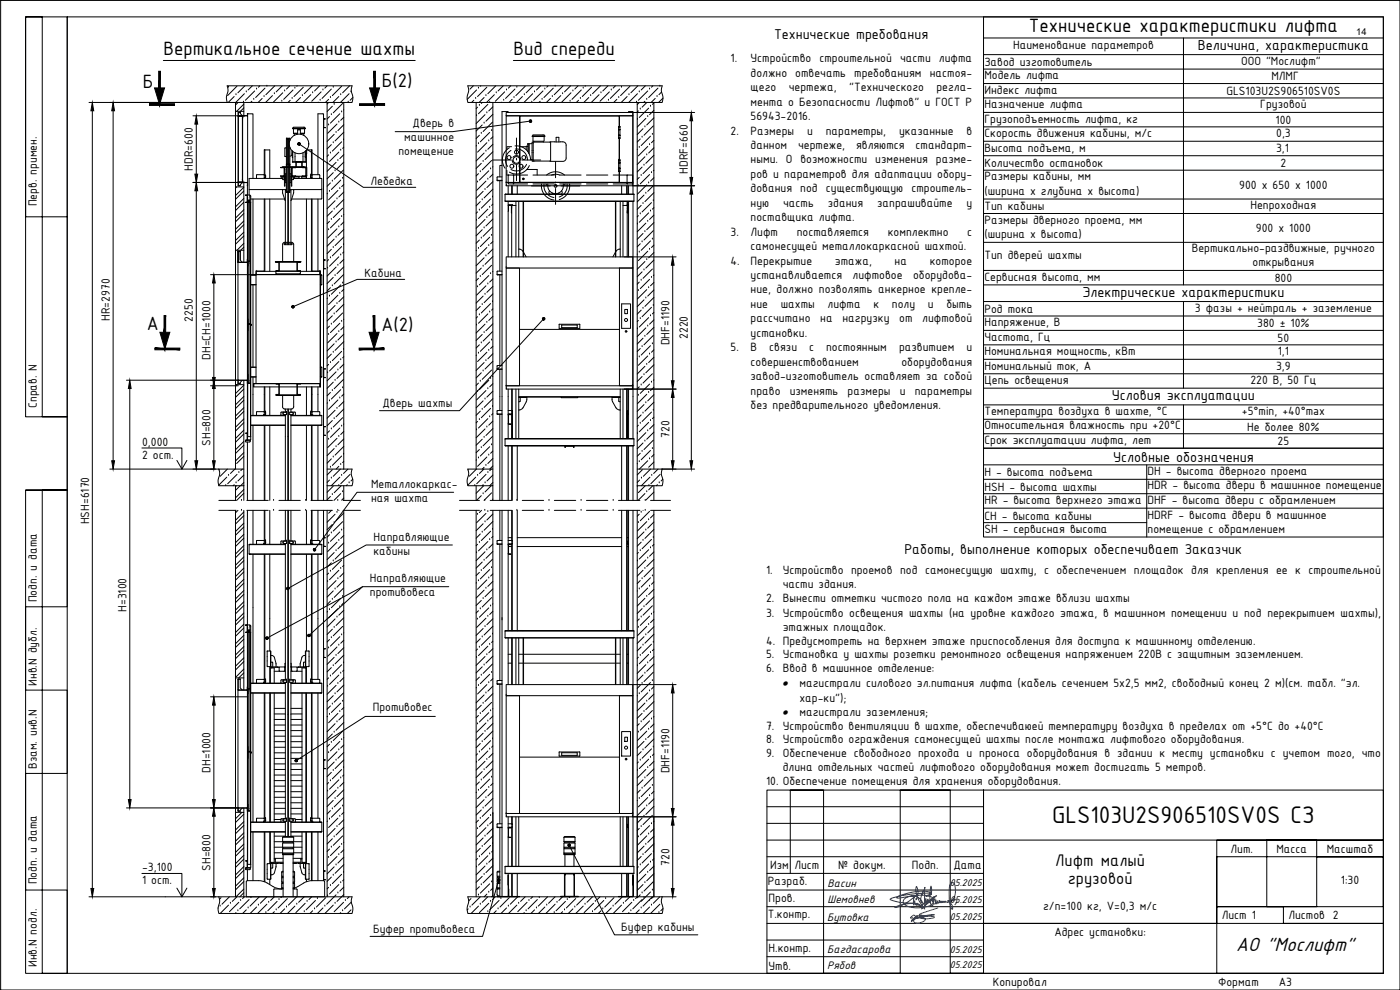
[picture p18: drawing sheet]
<svg xmlns="http://www.w3.org/2000/svg" width="420mm" height="297mm" viewBox="0 0 420 297" stroke-linecap="round" stroke-linejoin="round" font-family="sans-serif">
<defs><g id="words">
<text font-size="7.8" x="315.8" y="246.9">GLS103U2S906510SV0S СЗ</text>
<text font-size="6.4" x="371" y="285.3">АО &quot;Мослифт&quot;</text>
<g font-size="6.2">
<text x="308.8" y="9.6">Технические характеристики лифта</text>
<text x="49" y="16.5">Вертикальное сечение шахты</text>
<text x="154.1" y="16.5">Вид спереди</text>
<text x="42.8" y="26.4">Б</text>
<text x="114.6" y="26.1">Б(2)</text>
<text x="44" y="99">А</text>
<text x="114.4" y="99.3">А(2)</text>
</g>
<g font-size="5.4">
<text x="316.7" y="259.9">Лифт малый</text>
<text x="320.5" y="265.2">грузовой</text>
</g>
<g font-size="4.7">
<text x="359.5" y="14.9">Величина, характеристика</text>
<text x="324.9" y="89">Электрические характеристики</text>
<text x="333.7" y="120">Условия эксплуатации</text>
<text x="334.1" y="138.5">Условные обозначения</text>
</g>
<g font-size="4.6">
<text x="232.3" y="11.7">Технические требования</text>
<text x="271.4" y="166.1">Работы, выполнение которых обеспечивает Заказчик</text>
</g>
<g font-size="3.9">
<text x="304" y="14.8">Наименование параметров</text>
<text x="219.2" y="18.7">1.</text>
<text x="225.3" y="18.7">Устройство строительной части лифта</text>
<text x="225.3" y="23">должно отвечать требованиям настоя-</text>
<text x="295.4" y="19.8">Завод изготовитель</text>
<text x="295.4" y="23.8">Модель лифта</text>
<text x="372.4" y="19.4">ООО &quot;Мослифт&quot;</text>
<text x="225.3" y="27.4">щего</text>
<text x="236.7" y="27.4">чертежа,</text>
<text x="254.8" y="27.4">&quot;Технического</text>
<text x="281" y="27.4">регла-</text>
<text x="295.4" y="28.1">Индекс лифта</text>
<text x="368.1" y="28.5">GLS103U2S906510SV0S</text>
<text x="381.6" y="24.1">МЛМГ</text>
<text x="225.3" y="31.7">мента о Безопасности Лифтов&quot; и ГОСТ Р</text>
<text x="295.4" y="32.4">Назначение лифта</text>
<text x="378.2" y="32.4">Грузовой</text>
<text x="123.8" y="38.2">Дверь в</text>
<text x="219.2" y="40.4">2.</text>
<text x="225.3" y="40.4">Размеры</text>
<text x="225.3" y="36.1">56943-2016.</text>
<text x="242.2" y="40.4">и</text>
<text x="247.8" y="40.4">параметры,</text>
<text x="269.8" y="40.4">указанные</text>
<text x="290" y="40.4">в</text>
<text x="295.4" y="36.8">Грузоподъемность лифта, кг</text>
<text x="295.4" y="41.1">Скорость движения кабины, м/с</text>
<text x="382.8" y="37.1">100</text>
<text x="383" y="41.2">0,3</text>
<text x="119.5" y="46.5">помещение</text>
<text x="121.3" y="42.3">машинное</text>
<text x="225.3" y="44.7">данном</text>
<text x="239.5" y="44.7">чертеже,</text>
<text x="256.9" y="44.7">являются</text>
<text x="274.8" y="44.7">стандарт-</text>
<text x="295.4" y="45.6">Высота подъема, м</text>
<text x="383" y="45.6">3,1</text>
<text x="57.9" y="51.3" transform="rotate(-90 57.9 51.3)">HDR=600</text>
<text x="206.5" y="52.1" transform="rotate(-90 206.5 52.1)">HDRF=660</text>
<text x="225.3" y="49.1">ными. О возможности изменения разме-</text>
<text x="225.3" y="53.4">ров и параметров для адаптации обору-</text>
<text x="295.4" y="50.2">Количество остановок</text>
<text x="384.3" y="50.2">2</text>
<text x="111.2" y="55.4">Лебедка</text>
<text x="225.3" y="57.7">дования под существующую строитель-</text>
<text x="295.4" y="54.1">Размеры кабины, мм</text>
<text x="295.4" y="58.5">(ширина х глубина х высота)</text>
<text x="371.9" y="56.6">900 х 650 х 1000</text>
<text x="11.1" y="61.9" transform="rotate(-90 11.1 61.9)">Перв. примен.</text>
<text x="225.3" y="62">ную</text>
<text x="235" y="62">часть</text>
<text x="248.5" y="62">здания</text>
<text x="263.3" y="62">запрашивайте</text>
<text x="290" y="62">у</text>
<text x="295.4" y="63.1">Тип кабины</text>
<text x="375.3" y="62.8">Непроходная</text>
<text x="219.2" y="70.7">3.</text>
<text x="225.3" y="70.7">Лифт</text>
<text x="225.3" y="66.4">поставщика лифта.</text>
<text x="239.1" y="70.7">поставляется</text>
<text x="266.4" y="70.7">комплектно</text>
<text x="290.3" y="70.7">с</text>
<text x="295.4" y="67.1">Размеры дверного проема, мм</text>
<text x="295.4" y="71.5">(ширина х высота)</text>
<text x="376.9" y="69.6">900 х 1000</text>
<text x="225.3" y="75">самонесущей металлокаркасной шахтой.</text>
<text x="295.4" y="77.8">Тип дверей шахты</text>
<text x="357.7" y="75.7">Вертикально-раздвижные, ручного</text>
<text x="109.4" y="83">Кабина</text>
<text x="219.2" y="79.4">4.</text>
<text x="225.3" y="79.4">Перекрытие</text>
<text x="225.3" y="83.7">устанавливается</text>
<text x="250.5" y="79.4">этажа,</text>
<text x="255.9" y="83.7">лифтовое</text>
<text x="268.5" y="79.4">на</text>
<text x="274" y="83.7">оборудова-</text>
<text x="279" y="79.4">которое</text>
<text x="375.9" y="79.9">открывания</text>
<text x="225.3" y="88">ние, должно позволять анкерное крепле-</text>
<text x="295.4" y="84.2">Сервисная высота, мм</text>
<text x="382.5" y="84.5">800</text>
<text x="225.3" y="92.4">ние</text>
<text x="234.3" y="92.4">шахты</text>
<text x="248.3" y="92.4">лифта</text>
<text x="262.1" y="92.4">к</text>
<text x="267.7" y="92.4">полу</text>
<text x="278.5" y="92.4">и</text>
<text x="284" y="92.4">быть</text>
<text x="295.4" y="93.9">Род тока</text>
<text x="358.6" y="93.5">3 фазы + нейтраль + заземление</text>
<text x="33" y="96.3" transform="rotate(-90 33 96.3)">HR=2970</text>
<text x="57.9" y="96.6" transform="rotate(-90 57.9 96.6)">2250</text>
<text x="206.5" y="101.7" transform="rotate(-90 206.5 101.7)">2220</text>
<text x="225.3" y="96.7">рассчитано</text>
<text x="225.3" y="101">установки.</text>
<text x="246.2" y="96.7">на</text>
<text x="252.8" y="96.7">нагрузку</text>
<text x="269.9" y="96.7">от</text>
<text x="276.8" y="96.7">лифтовой</text>
<text x="295.4" y="97.8">Напряжение, В</text>
<text x="377.3" y="98.2">380 ± 10%</text>
<text x="63.2" y="108" transform="rotate(-90 63.2 108)">DH=CH=1000</text>
<text x="200.9" y="103.7" transform="rotate(-90 200.9 103.7)">DHF=1190</text>
<text x="219.2" y="105.4">5.</text>
<text x="225.3" y="105.4">В</text>
<text x="230.9" y="105.4">связи</text>
<text x="242.8" y="105.4">с</text>
<text x="247.9" y="105.4">постоянным</text>
<text x="269.8" y="105.4">развитием</text>
<text x="290" y="105.4">и</text>
<text x="295.4" y="102.3">Частота, Гц</text>
<text x="295.4" y="106.6">Номинальная мощность, кВт</text>
<text x="383.4" y="102.6">50</text>
<text x="383.5" y="106.6">1,1</text>
<text x="225.3" y="109.7">совершенствованием</text>
<text x="270.5" y="109.7">оборудования</text>
<text x="295.4" y="111">Номинальный ток, А</text>
<text x="383" y="111">3,9</text>
<text x="225.3" y="114.1">завод-изготовитель оставляет за собой</text>
<text x="225.3" y="118.4">право</text>
<text x="237" y="118.4">изменять</text>
<text x="254.4" y="118.4">размеры</text>
<text x="270" y="118.4">и</text>
<text x="274.5" y="118.4">параметры</text>
<text x="295.4" y="115.3">Цепь освещения</text>
<text x="375.2" y="115.3">220 В, 50 Гц</text>
<text x="11.1" y="122.4" transform="rotate(-90 11.1 122.4)">Справ. N</text>
<text x="114.8" y="122.1">Дверь шахты</text>
<text x="225.3" y="122.7">без предварительного уведомления.</text>
<text x="295.4" y="124.5">Температура воздуха в шахте, °С</text>
<text x="372.7" y="124.6">+5°min, +40°max</text>
<text x="200.9" y="131.4" transform="rotate(-90 200.9 131.4)">720</text>
<text x="295.4" y="128.9">Относительная влажность при +20°С</text>
<text x="374.3" y="129.2">Не более 80%</text>
<text x="42.7" y="133.7">0,000</text>
<text x="42.7" y="137.6">2 ост.</text>
<text x="63.2" y="133.7" transform="rotate(-90 63.2 133.7)">SH=800</text>
<text x="295.4" y="133.2">Срок эксплуатации лифта, лет</text>
<text x="383.4" y="133.6">25</text>
<text x="295.4" y="142.9">H - высота подъема</text>
<text x="344.4" y="142.5">DH - высота дверного проема</text>
<text x="111.4" y="146.4">Металлокаркас-</text>
<text x="295.4" y="147.2">HSH - высота шахты</text>
<text x="344.4" y="146.8">HDR - высота двери в машинное помещение</text>
<text x="111.4" y="150.6">ная шахта</text>
<text x="295.4" y="151.2">HR - высота верхнего этажа DHF - высота двери с обрамлением</text>
<text x="295.4" y="155.9">CH - высота кабины</text>
<text x="344.4" y="155.6">HDRF - высота двери в машинное</text>
<text x="26.7" y="157.3" transform="rotate(-90 26.7 157.3)">HSH=6170</text>
<text x="295.4" y="159.8">SH - сервисная высота</text>
<text x="344.4" y="159.8">помещение с обрамлением</text>
<text x="112.1" y="162.3">Направляющие</text>
<text x="112.1" y="166.5">кабины</text>
<text x="229.9" y="172.3">1.</text>
<text x="234.9" y="172.3">Устройство проемов под самонесущую шахту, с обеспечением площадок для крепления ее к строительной</text>
<text x="111" y="174.7">Направляющие</text>
<text x="111" y="178.9">противовеса</text>
<text x="234.9" y="176.5">части здания.</text>
<text x="11.1" y="180.7" transform="rotate(-90 11.1 180.7)">Подп. и дата</text>
<text x="38" y="183.6" transform="rotate(-90 38 183.6)">H=3100</text>
<text x="229.9" y="180.6">2. Вынести отметки чистого пола на каждом этаже вблизи шахты</text>
<text x="229.9" y="185.1">3. Устройство освещения шахты (на уровне каждого этажа, в машинном помещении и под перекрытием шахты),</text>
<text x="234.9" y="189.2">этажных площадок.</text>
<text x="229.9" y="193.4">4. Предусмотреть на верхнем этаже приспособления для доступа к машинному отделению.</text>
<text x="229.9" y="197.6">5. Установка у шахты розетки ремонтного освещения напряжением 220В с защитным заземлением.</text>
<text x="229.9" y="201.7">6. Ввод в машинное отделение:</text>
<text x="11.1" y="205.8" transform="rotate(-90 11.1 205.8)">Инв.N дубл.</text>
<text x="239.9" y="206.1">магистрали силового эл.питания лифта (кабель сечением 5х2,5 мм2, свободный конец 2 м)(см. табл. &quot;эл.</text>
<text x="111.8" y="213.4">Противовес</text>
<text x="239.9" y="210.6">хар-ки&quot;);</text>
<text x="239.9" y="214.7">магистрали заземления;</text>
<text x="229.9" y="218.9">7. Устройство вентиляции в шахте, обеспечиваюей температуру воздуха в пределах от +5°С до +40°С</text>
<text x="229.9" y="223.1">8. Устройство ограждения самонесущей шахты после монтажа лифтового оборудования.</text>
<text x="229.9" y="227.2">9. Обеспечение свободного прохода и проноса оборудования в здании к месту установки с учетом того, что</text>
<text x="11.1" y="230.8" transform="rotate(-90 11.1 230.8)">Взам. инв.N</text>
<text x="63.2" y="231.9" transform="rotate(-90 63.2 231.9)">DH=1000</text>
<text x="200.9" y="232" transform="rotate(-90 200.9 232)">DHF=1190</text>
<text x="234.9" y="231.4">длина отдельных частей лифтового оборудования может достигать 5 метров.</text>
<text x="229.9" y="235.5">10. Обеспечение помещения для хранения оборудования.</text>
<text x="369.3" y="255.8">Лит.</text>
<text x="383.1" y="255.8">Масса</text>
<text x="398.2" y="255.8">Масштаб</text>
<text x="42.7" y="261.4">-3,100</text>
<text x="63.2" y="261.2" transform="rotate(-90 63.2 261.2)">SH=800</text>
<text x="200.9" y="259.7" transform="rotate(-90 200.9 259.7)">720</text>
<text x="231.1" y="260.8">Изм</text>
<text x="238.4" y="260.8">Лист</text>
<text x="251.5" y="260.8">№ докум.</text>
<text x="273.7" y="260.8">Подп.</text>
<text x="286.1" y="260.8">Дата</text>
<text x="11.1" y="265.4" transform="rotate(-90 11.1 265.4)">Подп. и дата</text>
<text x="42.7" y="265.2">1 ост.</text>
<text x="230.4" y="265.6">Разраб.</text>
<text x="402.4" y="265.4">1:30</text>
<text x="230.4" y="275.6">Т.контр.</text>
<text x="230.7" y="270.8">Пров.</text>
<text x="313.1" y="272.9">г/п=100 кг, V=0,3 м/с</text>
<text x="366.7" y="275.7">Лист 1</text>
<text x="386.7" y="275.7">Листов 2</text>
<text x="112" y="279.8">Буфер противовеса</text>
<text x="186.5" y="279.5">Буфер кабины</text>
<text x="316.4" y="280.8">Адрес установки:</text>
<text x="230.7" y="285.8">Н.контр.</text>
<text x="11.1" y="290.2" transform="rotate(-90 11.1 290.2)">Инв.N подл.</text>
<text x="230.7" y="290.9">Утв.</text>
<text x="297.9" y="295.9">Копировал</text>
<text x="365.5" y="295.9">Формат</text>
<text x="383.8" y="295.9">А3</text>
</g>
<g font-size="3.7">
<text x="234.7" y="206.1">·</text>
<text x="234.7" y="214.7">·</text>
</g>
<g font-size="3.5">
<text x="248.4" y="266.2">Васин</text>
<text x="248.4" y="270.8">Шемовнев</text>
<text x="248.3" y="276.4">Бутовка</text>
<text x="248.3" y="286.1">Багдасарова</text>
<text x="248.3" y="290.9">Рябов</text>
</g>
<g font-size="3.2">
<text x="285.1" y="265.9">05.2025</text>
<text x="285.1" y="270.9">05.2025</text>
<text x="285.1" y="276.1">05.2025</text>
<text x="285.1" y="285.9">05.2025</text>
<text x="285.1" y="290.5">05.2025</text>
</g>
<text font-size="2.8" x="407" y="10.4">14</text>
</g></defs>
<g fill="none" stroke="#000" stroke-width=".3">
<path d="M.2 .1h420v296.9h-420zM.2 .1h419.9M20.2 5.1h395v286.9h-395zM49 18.1h75.6M154.1 18.1h30.4M295.2 5.1h120v156h-120v-26.6h120h-120zM295.2 11.4h120M295.2 16.4h120M355.2 11.4v74.1M26.7 30.7h41.5M27.7 33.2v233.4M34 33.2v105"/>
<path d="M57.9 34.7h16.3M58.9 37.2v15M68.2 25.7h37.5a4.4 4.4 0 0 0 .2 3.5l-.2 1.5h-37.5a4.4 4.4 0 0 1 .2-3.4zM68.6 26.2h.1M70.3 29l-1.8 1.7M70.7 30.7v110M70.7 33.4h2.5M70.8 28.4h.1M71.1 25.9l-2.8 2.8M71.4 30.7l-.7 .8M71.5 34.6v20M71.6 34.8l-.1 .1"/>
<path d="M71.6 33.8v.9l2.7-.1M71.6 33.7l-.1 .1M71.6 34.8h1.1M71.6 33.7h.5M72.1 33.8v.3l.6 .6M72.1 33.7v.1M72.7 34.8l.1 .1M72.7 34.8v.1M72.7 35.5v18.5M72.7 34.9v.6M72.8 35.5h.1M72.8 35.5v18.5"/>
<path d="M72.9 34.7l-.1 .2M73.1 30.7h.1M73.2 30.7v4M73.2 32.4l-1.1 1M73.2 31.2l-2.2 2.2M73.3 28.1l-2.6 2.6M73.5 34.7l-.6 .1-.1 .4M73.5 25.7l-2.1 2.1M73.9 27.6h.1M74.2 34.7v20M74.3 34.7v-.6v.6M74.3 34.1h1.6v19.4"/>
<path d="M74.3 34.6l-.1 .1M75.6 30.4l-.4 .3M75.7 25.7l-1.2 1.3M76.2 29.8h.1M76.4 27.3l-2.8 2.8M77 26.7h.1M78 25.7l-.4 .5M78.7 29.5l-1.2 1.2M79.2 29h.1M79.5 26.4l-2.8 2.9M80.1 25.9h.1M81.8 28.7l-2.1 2"/>
<path d="M82.3 28.1h.1M82.5 25.7l-2.7 2.7M84.6 30.4h.1M84.7 25.7l-1.8 1.9M84.9 27.8l-2.9 2.9M85.4 27.3h.1M87 25.7l-1 1M87.1 30.1l-.7 .6M87.7 29.5h.1M87.8 38.4h3.9v.2h-3.9zM87.9 27l-2.8 2.8M88 38.4v-.2h3.5v.2"/>
<path d="M88.1 38.6v1.4M88.5 26.4h.1M89.2 25.7l-.1 .2M89.3 39h.8M89.3 40h-1.2l1.2 .1M89.3 39v1.3M90.1 39v1.3M90.1 39h-.8M90.1 40h1.3M90.2 29.3l-1.5 1.4M90.7 28.7h.1M91 26.2l-2.8 2.8"/>
<path d="M91.4 38.6v1.4l-1.3 .1M93.3 28.4l-2.4 2.3M93.7 25.7l-2.4 2.4M93.8 27.8h.1M95.5 30.7h-.1M95.9 25.7l-1.5 1.6M96.1 30.1h.1M96.4 27.6l-2.8 2.8M96.9 27h.1M97.1 38.2l.1 .1M97.1 37.8v-3.7h-1.7v18.3M97.2 38.2l-.1-2.4 .6-.1-.6 .1v114.3"/>
<path d="M97.2 38.3h.5h-.5M98.2 30.7v119.4M98.2 25.7l-.7 .7M98.6 29.8l-.9 .9M98.6 30.7l-.4 .5M98.6 37.5h.1M98.9 35l-.7 .7M99.2 29.3h.1M99.4 26.7l-2.8 2.8M99.4 34.4h.1M99.7 31.9l-1.5 1.6M100 26.2h.1"/>
<path d="M100.3 31.3h.1M100.9 39.7h.1M100.9 30.7v.1M101.1 37.2l-2.8 2.8M101.7 36.6h.1M101.7 29l-1.8 1.7M102 34.1l-2.8 2.8M102.3 28.4h.1M102.5 25.9l-2.8 2.8M102.5 33.6h.1M102.8 31l-2.8 2.9M103.2 37.4l-1.8 1.8"/>
<path d="M103.2 35.2l-.9 .9M103.2 39.7l-2.6 2.6M103.2 30.7v110M103.2 32.9l-.1 .1M104.5 30.7h.1M104.8 28.1l-2.6 2.6M104.9 25.7l-2.1 2.1M105.3 27.6h.1M105.9 29.3l-.8 .8M140.4 25.7h58.3a4.2 4.2 0 0 0 .3 3.5l-.3 1.5h-58.3a5.8 5.8 0 0 1 .3-3.7zM142 25.7l-.9 1M142.2 30.1l-.7 .6"/>
<path d="M142.7 29.5h.1M142.9 30.7v110M143 34.7h.1M143 27l-2.8 2.8M143.3 32.2l-.4 .4M143.6 26.4h.1M143.9 31.6h.1M144.3 25.7l-.2 .2M144.7 37.5l-1.8 1.8M144.7 30.7l-.3 .3M145.3 36.9h.1M145.3 29.3l-1.5 1.4"/>
<path d="M145.6 34.4l-2.7 2.7M145.8 28.7h.1M146.1 33.9h.1M146.1 26.2l-2.8 2.8M146.4 31.3l-2.8 2.8M147 39.7l-2.9 2.9M147 30.8h.1M147.5 39.2h.1M147.8 36.6l-2.8 2.9M147.9 34.3l-2.1 2.1M147.9 30.7v115h-7.5a5.8 5.8 0 0 1 .3-3.7l-.3-1.3h7.5M147.9 32.1l-1.2 1.2"/>
<path d="M148.4 28.4l-2.4 2.3M148.8 25.7l-2.4 2.4M148.9 27.8h.1M150.6 30.7h-.1M151 25.7l-1.5 1.6M151.2 30.1h.1M151.4 27.6l-2.7 2.8M151.9 34.6v.1M152 34.8h.1M152 27h.1M152.5 33.7v-.2h-1.8v116.6M153.3 25.7l-.7 .7"/>
<path d="M153.7 29.8l-.9 .9M154.3 29.3h.1M154.5 26.7l-2.8 2.8M155.1 26.2h.1M155.8 34.7h-3.9v20h3.9M155.9 34.7v20M156.8 29l-1.8 1.7M157.4 28.4h.1M157.6 25.9l-2.8 2.8M159.2 36.3l-23.4 3.2h-17.2M159.6 30.7h.1M159.9 28.1l-2.7 2.6"/>
<path d="M160 25.7l-2.1 2.1M160.4 27.6h.1M162.1 30.4l-.4 .3M162.2 25.7l-1.2 1.3M162.7 29.8h.1M163 27.3l-2.9 2.8M163.5 26.7h.1M164.5 25.7l-.4 .5M165.2 29.5l-1.2 1.2M165.8 29h.1M166.1 26.4l-2.9 2.9M166.6 25.9h.1"/>
<path d="M168.3 28.7l-2.1 2M168.8 28.1h.1M169 25.7l-2.7 2.7M171.1 30.4h.1M171.2 25.7l-1.8 1.9M171.4 27.8l-2.8 2.9M171.9 27.3h.1M173.5 25.7l-1 1M173.6 30.1l-.6 .6M174.2 29.5h.1M174.5 27l-2.8 2.8M175 26.4h.1"/>
<path d="M175.7 25.7l-.1 .2M176.7 29.3l-1.5 1.4M177.3 28.7h.1M177.5 26.2l-2.7 2.8M179.8 28.4l-2.3 2.3M180.2 25.7l-2.4 2.4M180.4 27.8h.1M182 30.7h-.1M182.5 25.7l-1.6 1.6M182.6 30.1h.1M182.9 27.6l-2.8 2.8M183.5 27h.1"/>
<path d="M184.7 25.7l-.7 .7M185.1 29.8l-.9 .9M185.7 38.9h.4zM185.7 38.8h.4M185.7 38.1h.4M185.7 38h.3M185.7 38v.1M185.7 29.3h.1M185.7 38.8h.1M185.7 38.9v.1M185.8 38v-3.2h-29.7v19.9h29.7v-3.2l.1 3.2M185.9 34.7v3.3"/>
<path d="M186 26.7l-2.8 2.8M186 38.1h.1M186 38.8h.1M186 38.9v.1M186 34.7h3.9M186.1 38v3.5M186.1 38.1h-.4v3.3h.4M186.5 26.2h.1M188.2 29l-1.8 1.7M188.6 33.7v-.2h1.4v24.7M188.8 28.4h.1M189.1 25.9l-2.9 2.8"/>
<path d="M189.8 34.7h-37.9v-1h38v21.5h-1.5l-.2-.2M189.8 34.8h.1M189.9 33.7h18.6M191 30.7h.1M191.2 30.7v119.4M191.3 28.1l-2.6 2.6M191.3 35.8h.1M191.4 25.7l-2.1 2.1M191.6 33.3l-.4 .3M191.9 27.6h.1M191.9 30.7l-.7 .7M192.2 32.7h.1"/>
<path d="M193 38.6l-1.8 1.8M193.5 30.4l-.3 .3M193.5 38.1h.1M193.7 25.7l-1.3 1.3M193.8 35.5l-2.6 2.6M194.1 29.8h.1M194.1 30.7l-1.4 1.5M194.4 35h.1M194.4 27.3l-2.8 2.8M194.7 32.5l-2.8 2.7M194.9 26.7h.1M195.2 31.9h.1"/>
<path d="M195.9 25.7l-.4 .5M196.1 37.8l-2.8 2.8M196.2 33.1l-1.3 1.3M196.2 30.9l-.4 .4M196.2 30.7v110M196.2 35.4l-2.1 2.1M196.6 29.5l-1.2 1.2M197.2 29h.1M197.5 26.4l-2.8 2.9M198 25.9h.1M198.5 27.6l-.7 .8M199 29.4l-1.3 1.3"/>
<path d="M207.5 36.2v17M295.2 20.7h120M295.2 25.1h120M295.2 29.4h120M295.2 33.7h120M295.2 38.1h120M57.9 54.7h16.3M58.9 57.2v81M70.7 56.1h2.5M71 56.1l-.3 .3M71.5 54.6h1.3M71.5 55.6l.6 .1"/>
<path d="M71.5 54.6l.1 .1M71.5 54.6h1.2M71.6 54.8l-.1 .9h.6M71.6 54.7l-.1 .1M72.7 54h.1M72.7 54.8l-.6 .6v.3M72.7 54v.6M72.8 54.6l.1 .1M72.8 54.2l.1 .5h.6M73.2 56.2l-2.5 2.5M73.2 59.5l-2.5 2.6M73.2 57.3l-2.5 2.5"/>
<path d="M73.2 54.8v23.9M73.7 58.6l1.3-.1-.1 1.6M74.1 58.6l.2 19.2M74.1 58.6h-.4l.5 .1v1.9M74.2 54.7l.1 .1M74.2 54.8h.1M74.3 59.1v1.5M74.3 54.8v3.7M74.3 54.8v.9M74.8 56.9h11.1M75 58.7l.2 .1v38.6M75.2 59.7h10.2"/>
<path d="M75.9 59.7v22.8M77 53.5l.1-1.1h2.2v1.1M79.3 53.2h.4M79.3 52.6l.4-.1v.7M79.3 52.4v-7.4h1.7v8.5M79.3 59.7v21.7M79.5 53.2v.3M79.5 59.7v21.7M79.5 45v7.5M79.7 53.2h.1M81 59.7v21.7M84.4 52.9v.6"/>
<path d="M84.4 53.5h.5M84.4 53h1M84.7 50h6.5v.2h-6.5zM84.8 56.9v1l.8 2.3M84.9 53.9h.1M84.9 53.5h-10.1v5M84.9 53.9h.5M85.2 50.3l.1 .1M85.2 50.3l-1-.1 1.2 .2 .1 5.4-.1-5.3M85.2 52.9h.2M85.3 50.4v2.3M85.4 52.7l-.2 .2h-1l1.1-.2"/>
<path d="M85.4 53.1h-.5v.8M85.5 52.9h.1M85.5 54h.1M85.5 52.9v1.1M85.9 50.2v7.5h.2M85.9 52.1h-.3v2.7h.3M85.9 57h-.3v15.7M86 44.4l-.5 .1v2.4l.5 .1M86 50v-8.5h.1v8.5M86.1 50.2v7.5M86.1 49.3h.3M86.1 49.3h-.2v.7"/>
<path d="M86.2 41.8h.1M86.3 49.4l.1-7.9 .2 .1v7.8M86.4 57.6l-.2-.1-.1 .2M86.4 57.6v.1M86.4 57.6v15.1M86.4 49.2l.2 .1M86.4 57.7h.1M86.4 49.2v.1M86.4 49.2v.8M86.4 50.2v7.5M86.5 49.2v.8M86.5 50.2v7.5"/>
<path d="M86.6 57.6v15.1M86.6 57.6l-.1 .1M86.6 57.6l.2-.1v.2M86.6 49.3h.2M86.6 41.8h.2M86.8 49.2l.2 .8M86.8 49.2v.1M86.8 49.2v.8M86.8 50.2v7.5M87 44.5h.1M87 42.1v-.6h-.2v7.9M87 44.2l-.1 5.8"/>
<path d="M87 50.2v7.5h-.2M87 57h.3v15.7M87 52.1h.3v2.7h-.3M87.3 54h.1M87.4 52.9v1.1M87.4 54h.1M87.4 60l-.1 .2M87.6 52.7l.2 .2M87.6 52.9h3.1M87.6 53h.3M87.6 53.1h.5v.7l-.5 .1M87.6 46.6l-.6 .3"/>
<path d="M87.6 46.3h.1M87.6 45.2v1.4M87.7 45.3l.2 2M87.8 50.3l-.1 2.4 1 .2M87.8 50.3l.9-.1h-.9l-.2 .2-.2 5.4 .2-5.3M87.9 52.9v.2M87.9 45.5v3M88.1 53.5h8.5v3.4h-9.6M88.1 57.8l-.6 2.2M88.1 56.9v.9M88.3 40.1v.5M88.4 52.9v.6"/>
<path d="M88.4 53.5h1.3M88.4 53h1.3M88.5 45.9v2.6M88.8 48.7l-1.1-.2h1l.2 .2M88.8 48.8v1.2M88.9 48.6l1.7-.1h-1.7v.3M88.9 48.8v1.2M89.7 52.9v.6M89.7 43.2l19.3 13h15.8M90.6 48.8v1.2M90.6 48.6v.2M90.6 52.9v.6"/>
<path d="M90.6 53.5h1.3M90.6 53h1.3M90.7 48.7l1-.2h-.9l-.2 .2M90.7 48.8v1.2M90.9 45.9v2.6M91.2 40.1v.5M91.2 50.1l.9 .1v2.7h-.4M91.6 45.5v3M91.7 50.3l.1 2.4-1.1 .2h1M91.7 50.3l-1-.1 1.2 .2v2.3l-.2 .2M91.7 45.3l-.1 2M91.9 46.2h.1v-1h-.1l-.2 1.1"/>
<path d="M91.9 52.9v.6M92 45.1v.1M92 46.2v4M92 52.9v.6M92 59.7v21.7M92.1 45h1.5v7.4M93.2 52.5v.7M93.3 52.5l.3 .1M93.3 53.2h.1M93.3 52.5h.1M93.5 53.2v.3M93.5 59.7v21.7"/>
<path d="M93.5 45v7.5M93.6 53.2h-.4M93.6 53.5v-1.1h2.2l.2 1.1M93.6 59.7v21.7M95.4 59.7v21.7M96.6 56.9v2.6l-.2 .2h-8.9M98.3 58l-.1 .1M98.3 49h.1M98.6 46.5l-.4 .4M98.9 57.4h.1M99.2 54.9l-1 1M99.2 45.9h.1"/>
<path d="M99.4 43.4l-1.2 1.3M99.7 54.3h.1M100 51.8l-1.8 1.8M100 42.8h.1M100.3 40.3l-2.1 2.1M100.6 51.3h.1M100.9 48.7l-2.7 2.7M101.1 59.7h.1M101.4 48.2h.1M101.4 57.1l-2.8 2.9M101.7 45.6l-2.8 2.8M102 56.6h.1"/>
<path d="M102.3 45.1h.1M102.3 54l-2.9 2.9M102.5 42.6l-2.8 2.7M102.8 53.5h.1M103.1 51l-2.8 2.8M103.1 42h.1M103.2 59.9l-2.3 2.3M103.2 44.2l-.4 .3M103.2 57.6l-1.5 1.5M103.2 48.6l-2.1 2.1M103.2 55.4l-.7 .6M103.2 46.4l-1.2 1.2"/>
<path d="M143 43.7l-.1 .1M143.3 54.6h.1M143.6 43.1h.1M143.6 52.1l-.7 .7M143.9 40.6l-1 1M144.1 51.5h.1M144.4 49l-1.5 1.5M144.4 40h.1M144.7 60h.1M145 57.4l-2.1 2.1M145 48.4h.1M145.3 45.9l-2.4 2.4"/>
<path d="M145.6 56.9h.1M145.8 45.3h.1M145.8 54.3l-2.8 2.8M146.1 42.8l-2.8 2.8M146.4 53.8h.1M146.7 42.3h.1M146.7 51.3l-2.8 2.7M147.2 50.7h.1M147.2 59.7l-2.8 2.8M147.5 48.2l-2.8 2.8M147.8 48h5.6M147.8 59.1h.1"/>
<path d="M147.9 43.3l-1.5 1.5M147.9 56.8l-2.6 2.6M147.9 50l-.1 .1M147.9 41l-.7 .7M147.9 54.5l-1.8 1.8M147.9 45.5l-2.3 2.4M147.9 52.3l-.9 .9M149.2 53.2v.9M150 54.2v27.2M150.7 49.6h-.7v3.5M150.7 54.1l-1.5 .1h1.5M150.7 53.1l-1.5 .1"/>
<path d="M151.6 58.3v2.1M151.9 54.7h38v1h-38zM151.9 54.8h.1M152 55.7h.1M152.1 51.1v1.4h.4M152.5 52.5l1.7 .1-.1 2.6h-1.6zM152.5 55.7v2.5M152.9 44.3a4.2 4.2 0 0 0-1.3 6.2M153.4 45.1a3.3 3.3 0 0 0-1.1 4.8M153.5 44h-1.3l-.1 .9M153.6 55.7v2.5M153.7 48a1.29 1.29 0 0 0 .9 1.2 1.29 1.29 0 0 0 1.5-.5"/>
<path d="M153.7 55.7v2.5M153.9 47.2a1.3 1.3 0 0 1 1.5-.5 1.3 1.3 0 0 1 .9 1.3M154 52.5h4.3M154 55.2h.1M154.2 55v.2h4.1M154.2 52.5v.2M154.6 43.8a4.2 4.2 0 0 1 4.6 4.2M154.6 44.7a3.3 3.3 0 0 1 3.7 3.3M155 47.8h.1M155 41.4v4.8M155 49.4v4.8M155 48h.1"/>
<path d="M155.2 55.7v2.5M156.5 44h1.4M156.6 48h5.7M158 49.3a3.3 3.3 0 0 1-4.6 1.5M158.1 50.8h3.1v1.7M158.4 43.4h.1M158.4 43.9v1.6M158.4 43.9h-.5v1M158.8 43.1h-.4v.8M158.8 43.1v2.9M158.9 49.7a4.2 4.2 0 0 1-6 2M159.2 47.9h.5"/>
<path d="M159.5 55.8h5.6M159.7 43.1h-.9M159.7 40.8h3.9v.2h-3.9zM159.9 40.8v-.3h3.5v.3M160 52.5h6.4M160 55.2h6.4M160 42.6v5.8h-.3v-.5M160 48.3h5.2M160 42.6h-.3v5.3M160 42.6h5.2M160.2 42.4v.2M162.5 55.2a4.2 4.2 0 0 0 3.7 4.8"/>
<path d="M163 42.4v.2M163.3 55.2a3.5 3.5 0 0 0 2.9 4.1M163.3 41l-.1 1.4h-3.1l-.1-1.4M163.9 55.2l.5 .4M164 52.5a4.3 4.3 0 0 1 5.4 0M164.4 55.2a2.39 2.39 0 0 0 2.3 2.9 2.39 2.39 0 0 0 2.4-2.9M165 57.3a.58 .58 0 0 0 0 .9 .58 .58 0 0 0 .9-.3M165.2 42.6h3.7a1.31 1.31 0 0 1 1 1.8v3a1 1 0 0 1-1 1h-3.7zM165.5 52.5l1-.2 1.5 .2h6.4M166.7 54.9h.1M166.7 48.5v4.8M166.7 56.5v4.8"/>
<path d="M166.8 55.8h.1M167.7 42.6v-1.3l-.7-.1-.1 1.4M168 55.2h6.4M168.4 55.8h5.6M168.5 57.3a.59 .59 0 0 1 0 .9 .59 .59 0 0 1-.9-.3M169.6 55.2l-.5 .4M170.2 55.2a3.5 3.5 0 0 1-2.4 3.9M170.9 55.2a4.2 4.2 0 0 1-3.1 4.7M176 52.5h6.4M176 55.2h6.4M184 52.5h4.2v.2M185.7 50.7h.4z"/>
<path d="M185.7 50.6h.4zM185.7 48.8h.4zM185.7 48.9h.4zM185.7 40.6h.4zM185.7 40.6h.4M185.7 40.5h.4M185.7 48.1h.4h-.4v3.3h.4h-.4M185.7 41.4h.4M185.7 51.5h.1M185.7 41.4h.3M185.7 48v.1M185.7 51.4v.1"/>
<path d="M185.7 48h.1M185.7 48h.4l-.1 3.5h-.3M185.7 48.1h.1M185.7 48.8h.1M185.7 50.7h.1M185.7 51.4h.1M185.7 48.9h.1M185.7 50.6h.1M185.7 40.5v.1M185.7 40.6v.1M185.7 41.4v.1M185.8 41.5v6.5"/>
<path d="M185.9 41.5v6.5M186 48.8h.1M186 48.1h.1M186 51.4h.1M186 50.7h.1M186 50.6h.1M186 48.9h.1M186 54.7h3.8M186 40.5v.1M186 40.6v.1M186 41.4h.1M186.6 55.7v2.5"/>
<path d="M188.1 55.7v2.5M188.2 55v.2h-4.2M188.2 55.7v2.5M188.4 55.2h.1M188.6 55.7v2.5M189.9 52.6h-1.7v2.4M189.9 54.8h.1M189.9 55.7h18.6M190.2 58.3l-38.6-.1h38.6v2.2M191.3 44.8l-.1 .1M191.6 55.7h.1M191.9 44.2h.1"/>
<path d="M191.9 53.2l-.7 .6M192.2 41.7l-1 .9M192.4 52.6h.1M192.7 50.1l-1.5 1.5M192.7 41.2h.1M193.3 58.5l-2.1 2.1M193.3 49.6h.1M193.5 47l-2.3 2.3M193.8 58h.1M194.1 55.5l-2.8 2.8M194.1 46.5h.1M194.4 43.9l-2.8 2.9"/>
<path d="M194.7 54.9h.1M194.9 43.4h.1M194.9 52.4l-2.7 2.8M195.2 40.9l-2.8 2.8M195.5 51.8h.1M195.8 40.3h.1M195.8 49.3l-2.8 2.8M196.2 51.1l-.1 .2M196.2 42.1l-.7 .7M196.2 55.6l-1.8 1.8M196.2 46.6l-2.4 2.4M196.2 53.3l-1 1"/>
<path d="M196.2 44.4l-1.5 1.5M196.2 57.8l-2.7 2.7M207.5 58.2v80M295.2 42.4h120M295.2 46.7h120M295.2 51.1h120M295.2 59.7h120M20.2 65.1h-12.5v-60h5v120h7.5h-12.5v-120h12.5v142M70.7 75.1h2.5M71.4 78.6l.1 .1M71.4 75.5v3.1M71.5 78.6v.1"/>
<path d="M71.5 75.5v3.1M71.5 75.5h.6v2.6M71.5 75.4v.1M71.5 75.5h.6M71.5 78.7h2.6l.2-.9v54.3M72.1 75.5h-.7M72.1 75.5v2.6l.6 .6M73.2 62.9l-2.5 2.5M73.2 67.4l-2.5 2.5M73.2 69.7l-2.5 2.5M73.2 66.3l-2.5 2.5M73.2 60.7l-2.5 2.5"/>
<path d="M73.2 64.1l-2.5 2.5M73.2 70.8l-2.5 2.5M73.2 74.2l-1 .9M73.2 73l-2.1 2.1M74.1 60.7h-.4l.4 .1M74.2 60.6l-.1 .1M74.2 60.6l.2 .2M74.3 60.7h.1M74.3 78.7l-2.9 .2v35.3M74.3 60.8v70.2M74.3 60.1h.7M74.3 60.7h.3"/>
<path d="M74.4 60.7h-.3M74.4 60.7h.7l-.7 .1M74.4 78.5v18.6h.7M74.5 60.1l.1 .6M74.5 60.3l.1 .1M74.7 60.1v18.2M74.7 60.6l-.1 .1M74.8 60.6l.4 .1M74.8 60.1v18.2M74.9 60.1v.6M74.9 60.1v.2M75 78.4h.1"/>
<path d="M75 78.4h-.6M75.1 79v18.1zM75.1 78.4h-.7M75.1 79h.1M75.1 78.5v.5zM75.2 60.7v36.4l-.7 .1M82.6 78.5l7.7 .1zM82.8 78.6l.9 .2M83.6 78.6l.2 .2v2.3l-.2 .2M83.7 78.9v2.2M85.3 73h2.2l.2 .2-.2 .2h-2.1zM85.6 73v.4"/>
<path d="M86.4 73v.4M86.6 73v.4M87.3 73v.4M88.1 78.5v-5.4l-.4-.4h-2.2l-.5 .2-.2 .5v5.1M89.3 78.6l-.2 .3v2.2l.2 .2M90.1 78.6l-.9 .2v2.3l.9 .1-.8 .1M97.1 78.1l.6-.1h-.5l-.1 2.5 .6 .2-.6-.2M98.6 77.9l-.4 .4M98.6 68.9h.1M98.9 66.4l-.7 .7M99.2 77.4h.1M99.4 74.8l-1.2 1.3"/>
<path d="M99.4 65.8h.1M99.7 63.3l-1.5 1.6M100 74.3h.1M100.3 71.7l-2.1 2.2M100.3 62.7h.1M100.6 60.2l-2.4 2.4M100.9 71.2h.1M101.1 68.7l-2.8 2.7M101.4 79.6h.1M101.7 68.1h.1M101.7 77.1l-2.8 2.8M102 65.6l-2.8 2.8"/>
<path d="M102.3 76.5h.1M102.5 74l-2.8 2.8M102.5 65h.1M102.8 62.5l-2.8 2.8M103.1 73.4h.1M103.2 68.9l-1.8 1.7M103.2 75.6l-.4 .3M103.2 66.6l-.9 .9M103.2 71.1l-2.6 2.6M103.2 64.4h-.1M103.2 77.8l-1.2 1.2M143 66.1h.1"/>
<path d="M143 75.1l-.1 .1M143.3 63.6l-.4 .4M143.6 74.5h.1M143.9 72l-1 1M143.9 63h.1M144.1 60.5l-1.2 1.3M144.4 71.4h.1M144.7 68.9l-1.8 1.8M145 79.9h.1M145.3 68.4h.1M145.3 77.4l-2.4 2.3M145.6 65.8l-2.7 2.7"/>
<path d="M145.8 76.8h.1M146.1 65.3h.1M146.1 74.3l-2.8 2.8M146.4 62.7l-2.8 2.9M146.7 73.7h.1M147 71.2l-2.9 2.8M147 62.2h.1M147.5 79.6l-2.8 2.8M147.5 70.6h.1M147.8 68.1l-2.8 2.8M147.9 74.7l-1.5 1.5M147.9 65.7l-2.1 2.1"/>
<path d="M147.9 72.5l-.7 .6M147.9 63.5l-1.2 1.2M147.9 77l-2.3 2.3M147.9 61.2l-.4 .4M151.6 60.4h38.6zM151.9 77.1v3.3M152 77.1h50.9M152.5 60.4v16.7M152.6 61.6l1.2-.1-1.1-.1-.2 .2M152.6 61.6l-.1 1.8M152.7 61.5l.8 .2M153.4 61.5l.2 .2"/>
<path d="M153.5 61.8l.1 2.1M153.6 61.8v15.3M154.8 61.6l-1.2 .2M154.8 60.4v16.7M155.7 74.7l.8 .2 .5 .6M155.7 60.4v16.7M157 60.4v16.7M157.1 75.7l.8 1.4M157.1 60.4v16.7M184.7 75.7l-.8 1.4M184.7 60.4v16.7M184.8 60.4v16.7"/>
<path d="M186.1 74.7l-.8 .2-.5 .6M186.1 60.4v16.7M187 61.6l1.2 .2M187 60.4v16.7M188.2 61.3l.4 .2M188.2 60.4v.9M188.2 61.8v15.3M188.3 60.4v.9l.3 .2M188.4 61.5l-.2 .2M188.6 61.6l-.3 .1-.1 2.2M188.6 60.4v16.7M189.9 77.1v3.3"/>
<path d="M190 60.4v71.2M191.3 67.2h.1M191.3 76.2l-.1 .1M191.6 64.7l-.4 .4M191.9 75.7h.1M192.2 73.1l-1 .9M192.2 64.2h.1M192.4 61.6l-1.2 1.2M192.7 72.6h.1M193 70l-1.8 1.8M193 61.1h.1M193.5 78.5l-2.3 2.3"/>
<path d="M193.5 69.5h.1M193.8 67l-2.6 2.5M194.1 77.9h.1M194.4 66.4h.1M194.4 75.4l-2.8 2.8M194.7 63.9l-2.8 2.8M194.9 74.8h.1M195.2 72.3l-2.8 2.8M195.2 63.3h.1M195.5 60.8l-2.8 2.8M195.8 71.7h.1M196.1 60.2h.1"/>
<path d="M196.1 69.2l-2.8 2.8M196.2 73.5l-.7 .8M196.2 64.5l-1.3 1.3M196.2 78l-2.4 2.4M196.2 62.3l-.4 .4M196.2 75.8l-1.5 1.6M196.2 66.8l-2.1 2.1M201.9 79.6v34.6M295.2 64.1h120M295.2 72.7h120M64.2 84.9v28.3M74.4 97.1l.1 .1"/>
<path d="M74.5 97.2l-.1 .1M75 97.2l.1 17.7h-.7M75 97.2l.1 .1M75 97.2l-.6 .1v17.6l.6 .1M75.1 97.1l.2 .4M75.1 97.2h.1M75.2 97.2v33.8M75.2 97.2v.3M75.2 97.5h.2M75.2 97.6v34.2l-1.1 .3M75.2 85.5h1.6M75.2 82.5h1.6"/>
<path d="M75.2 82.6h1.6M75.2 85.4h1.6M75.4 97.3v.2zM75.9 85.5v24.6M76.8 82.3v32.8M76.9 81.4l.1 .9h-.2M76.9 81.4h.1M77 81.4h2.3M82.8 81.3h7.3M83.6 81.3h5.7M83.7 81.1l-.9 .1 .8 .1M90.1 82l-.1 .2-7-.1-.2-.7h-6v.9"/>
<path d="M95.9 81.3l.1 .1M95.9 81.4h-2.3M95.9 82.4h-32.7M96.1 81.4v1zM96.1 81.4h.1M96.1 81.4h-6v.6M96.1 81.4l.1 34.7zM96.2 82.5h.4l-.4 .1M96.2 85.4l.4 .1h-.4M96.6 82.6v2.8M98.3 89.4l-.1 .2M98.3 80.4h.1"/>
<path d="M98.9 97.8l-.7 .7M98.9 88.8h.1M99.2 86.3l-1 1M99.4 97.3h.1M99.7 94.7l-1.5 1.6M99.7 85.8h.1M100 83.2l-1.8 1.9M100.3 94.2h.1M100.6 91.7l-2.4 2.4M100.6 82.7h.1M100.9 80.1l-2.7 2.7M101.1 91.1h.1"/>
<path d="M101.4 88.6l-2.8 2.8M101.7 99.5h.1M102 97l-2.8 2.8M102 88h.1M102.3 85.5l-2.9 2.8M102.5 96.4h.1M102.8 84.9h.1M102.8 93.9l-2.8 2.8M103.1 82.4l-2.8 2.8M103.2 91.3l-2.3 2.3M103.2 98l-.9 1M103.2 89.1l-1.5 1.4"/>
<path d="M103.2 80.1l-2.1 2M103.2 95.8l-.1 .1M103.2 86.8l-.7 .6M121.5 83.8h-14.3l-19.3 8.2M143 97.5h.1M143.3 95l-.4 .4M143.3 86h.1M143.6 83.5l-.7 .7M143.9 94.5h.1M144.1 83h.1M144.1 91.9l-1.2 1.3M144.4 80.4l-1.5 1.6"/>
<path d="M144.7 91.4h.1M145 88.8l-2.1 2.1M145.3 99.8h.1M145.6 88.3h.1M145.6 97.3l-2.7 2.6M145.8 85.8l-2.8 2.8M146.1 96.7h.1M146.4 85.2h.1M146.4 94.2l-2.8 2.8M146.7 82.7l-2.8 2.8M147 93.6h.1M147.2 82.1h.1"/>
<path d="M147.2 91.1l-2.8 2.8M147.8 90.5h.1M147.8 99.5l-2.8 2.8M147.9 97.2l-2.1 2M147.9 88.2l-2.6 2.6M147.9 81.5l-.1 .1M147.9 94.9l-1.2 1.2M147.9 85.9l-1.8 1.8M147.9 92.7l-.4 .4M147.9 83.7l-.9 .9M149.2 81.5v.9M150 82.5v27.2"/>
<path d="M150.7 82.4l-1.5 .1h1.5M150.7 81.4l-1.5 .1M151.9 80.3h.1M151.9 80.4h4v35.3h-4zM152 80.4h37.9M155.9 98.8h30M163.2 95.7l-25.3 27.5h-24M167.8 97.4v1.1M167.9 97.3h-.1M167.9 97.3h6M168.6 98.2v.1M168.6 97.6v.6"/>
<path d="M168.6 97.5v.1M168.6 97.5h4.6v.7l-4.6 .1M173.9 97.3h.1M174 97.4l-.1 1.1h-6.1M185.9 80.4v35.3h4v-35.3M186.6 91.2h2.6v7.3h-2.6zM187.5 92.8h.8v1.3h-.8zM191.3 98.7h.1M191.6 96.1l-.4 .4M191.6 87.2h.1M191.9 84.6l-.7 .7M192.2 95.6h.1"/>
<path d="M192.4 84.1h.1M192.4 93.1l-1.2 1.1M192.7 81.6l-1.5 1.4M193 92.5h.1M193.3 90l-2.1 2M193.3 81h.1M193.8 98.4l-2.6 2.6M193.8 89.4h.1M194.1 86.9l-2.8 2.8M194.4 97.8h.1M194.7 95.3l-2.8 2.8M194.7 86.3h.1"/>
<path d="M194.9 83.8l-2.7 2.8M195.2 94.7h.1M195.5 83.2h.1M195.5 92.2l-2.8 2.8M195.8 80.7l-2.8 2.8M196.1 91.7h.1M196.2 82.5l-.1 .2M196.2 96l-1.3 1.3M196.2 87l-1.8 1.8M196.2 93.7l-.4 .5M196.2 84.8l-1 1M196.2 98.2l-2.1 2.2"/>
<path d="M196.2 89.2l-2.7 2.7M295.2 81.1h120M295.2 85.5h120M295.2 90.5h120M295.2 94.8h120M295.2 99.1h120M355.2 90.5v26M38 114.1h36.3M38.9 116.6v123.3M63.2 115.7h8.3M64.2 116.6v21.6M70.7 115.4h2.5"/>
<path d="M71.1 115.4l-.4 .5M71.4 114.2v.8M71.5 114.2h2.7M71.5 114.2v.8M71.5 115h.6M72.7 114.1l-.6 .7v.2h-.6M73.2 115.6l-2.5 2.5M73.2 119l-2.5 2.5M73.2 116.7l-2.5 2.5M73.2 114.1v36M74.1 114.1l.1 .1M74.2 114.2l.1 .9"/>
<path d="M75.1 114.9l-.1 .1M75.1 114.3h.1M75.2 110.1h1.6M75.2 110.2h1.6M75.2 113.1h1.6M75.2 113h1.6M75.9 113.1v11.5M76.2 116.1h7.5M76.3 115l-.2 1.1 .2-1h19.6l.2 1-.2-1.1M76.3 115.1h19.6M79.3 116.1v7.4M79.5 116.1v7.5"/>
<path d="M81 116.1v8.5M83.6 115.1l.2 .2v3l-.2 .2M83.6 115.1l-.8 .1 .9 .1M83.6 118.5h6.5M83.7 118.3h-.9l.8 .2M83.7 115.3v3M83.8 116.1h5.3M84.8 118.7v3.3l.2 .5 .5 .2h2l.6-.4v-3.6M89.2 116.1h6.9M89.3 115.1l-.2 .2v3l.2 .2M90.1 115.1l-.9 .2v3l.9 .2M90.1 118.5v.2h-7h-.3v-.2"/>
<path d="M92 116.1v8.5M93.5 116.1v7.5M93.6 116.1v7.4M95.4 116.1v7.4M96.1 116.1h.1M96.2 113h.4l-.4 .1M96.2 110.1l.4 .1h-.4M96.6 110.2v2.8M97.1 113.2l.6 .1-.6-.1M97.2 110.6l-.1 .2M97.2 110.7l.5-.1-.6 .2 .1 2.4M98.3 111.9h.1"/>
<path d="M98.6 109.3l-.4 .5M98.6 100.4h.1M99.2 117.8l-1 1M99.2 108.8h.1M99.4 106.2l-1.2 1.3M99.7 117.2h.1M100 114.7l-1.8 1.8M100 105.7h.1M100.3 103.2l-2.1 2.1M100.6 114.1h.1M100.9 102.6h.1M100.9 111.6l-2.7 2.7"/>
<path d="M101.1 100.1l-2.8 2.8M101.4 111h.1M101.7 108.5l-2.8 2.8M102 119.4h.1M102.3 107.9h.1M102.3 116.9l-2.9 2.8M102.5 105.4l-2.8 2.8M102.8 116.4h.1M103.1 113.8l-2.8 2.8M103.1 104.8h.1M103.2 100.3l-1.8 1.7M103.2 107l-.4 .4"/>
<path d="M103.2 111.5l-2.1 2M103.2 102.5l-2.6 2.6M103.2 118.2l-.7 .7M103.2 109.3l-1.2 1.2M143 106.5l-.1 .2M143.3 117.5h.1M143.6 106h.1M143.6 114.9l-.7 .7M143.9 103.4l-1 1M144.1 114.4h.1M144.4 111.9l-1.5 1.5M144.4 102.9h.1"/>
<path d="M144.7 100.4l-1.8 1.8M145 111.3h.1M145.3 108.8l-2.4 2.4M145.6 119.7h.1M145.8 108.2h.1M145.8 117.2l-2.8 2.8M146.1 105.7l-2.8 2.8M146.4 116.6h.1M146.7 105.1h.1M146.7 114.1l-2.8 2.8M147 102.6l-2.9 2.8M147.2 113.5h.1"/>
<path d="M147.5 111l-2.8 2.8M147.5 102h.1M147.9 106.1l-1.5 1.6M147.9 119.6l-2.6 2.6M147.9 112.9l-.1 .1M147.9 103.9l-.7 .7M147.9 117.4l-1.8 1.8M147.9 108.4l-2.3 2.3M147.9 115.1l-.9 1M150 110.8v12.4M150.7 110.7l-1.5 .1h1.5M150.7 109.7h-1.5v1"/>
<path d="M151.9 115.9h.1M152 116.6h.1M152 115.7h37.8M152.5 116.7v14.9M153.6 116.7v6.5M153.7 116.7v14.9v-8.4M154.8 116.7v14.9M155.7 116.7v14.9M155.7 119h30.4M155.7 119.1h30.4M156.1 119.3l-.2 1.2M158.1 119.3l-.1 1-1 2.1"/>
<path d="M158.1 119.1l-2.4 .2M168.4 119.1v.2h5v-.2M183.7 119.3l.1 1 1 2.1M183.7 119.1l2.4 .2M185.7 119.3v1.1l.4 .1M186.1 116.7v14.9M187 116.7v14.9M187.3 116.7h15.6M188.1 116.7v14.9M188.2 116.7v14.9v-8.3M188.6 116.7v14.9M189.8 116.6h.1"/>
<path d="M189.8 115.6h.1M189.9 115.7v1h-38v-1M189.9 115.9h.1M191.3 107.7h-.1M191.6 118.6h.1M191.9 107.1h.1M191.9 116.1l-.7 .6M192.2 104.6l-1 .9M192.4 115.5h.1M192.7 113l-1.5 1.5M192.7 104h.1M193 101.5l-1.8 1.7"/>
<path d="M193.3 112.4h.1M193.5 109.9l-2.3 2.3M193.5 100.9h.1M194.1 118.3l-2.8 2.8M194.1 109.3h.1M194.4 106.8l-2.8 2.8M194.7 117.8h.1M194.9 106.2h.1M194.9 115.2l-2.7 2.8M195.2 103.7l-2.8 2.8M195.5 114.7h.1M195.8 103.2h.1"/>
<path d="M195.8 112.1l-2.8 2.8M196.1 100.6l-2.8 2.8M196.2 113.9l-.1 .2M196.2 105l-.7 .7M196.2 118.4l-1.8 1.9M196.2 109.5l-2.4 2.4M196.2 116.2l-1 1M196.2 107.2l-1.5 1.6M201.9 119.2v19M295.2 103.5h120M295.2 107.8h120M295.2 112.1h120"/>
<path d="M295.2 116.5h120M42.6 134.4h12v6.3M53.1 138.1l1.5 2.6 1.5-2.6M73.2 126.8l-2.5 2.5M73.2 129.1l-2.5 2.5M73.2 133.6l-2.5 2.5M73.2 135.8l-2.5 2.5M73.2 122.3l-2.5 2.5M73.2 125.7l-2.5 2.5M73.2 132.4l-2.5 2.5M73.2 120.1l-2.5 2.5M73.2 123.5l-2.5 2.4"/>
<path d="M73.2 130.2l-2.5 2.5M73.2 136.9l-2.2 2.2M73.7 132.1l.1 .5M73.9 132.6h1M74.1 132.1h1l-.2 .5M74.3 131h.9M74.3 130.1l-.6-.2 .5 .2v1.9h-.5l.4 .1M74.3 132.6v17.5M75.2 124.6h1.8M75.2 124.7h10.4M75.2 127.5h10.4M75.2 127.6h10.4"/>
<path d="M75.9 127.6v22.5M79.1 124.6h-2.1v-1l2.3-.1v1.1M79.1 124.6h6.5M79.1 124.6h.1M79.3 124.3h.4M79.3 127.6v22.5M79.5 124.3v.3M79.5 127.6v22.5M79.7 124.3h.1M79.7 123.6h.1M79.7 123.6l-.4 .1M79.7 123.6v.7"/>
<path d="M81 127.6v22.5M84.9 123.8v.5M85 123.8h.1M85 124.3h.1M85 124.3l1 .1M85.6 122.7v.9l-1.2 .1-.1 .9M85.6 124.4v25.7M86 124.4h.1M86 123.7h.1M86 123.7v.7M86 123.7l-1 .1M86.4 122.7v27.4"/>
<path d="M86.6 122.7v27.4M87.3 124.6h6.6M87.3 122.7v1M87.3 124.4v25.7M87.3 127.5h9.3l-9.3 .1M87.6 123.7l.4 .1v.5M88 124.3h.1M88.6 123.8l-1.7-.1 .1 .7 1-.1M88.6 123.8v.8M92 127.6v22.5M93.2 123.6v.7M93.3 124.3h.1"/>
<path d="M93.3 123.6h.3M93.3 123.6h.1M93.5 124.3v.3M93.5 127.6v22.5M93.6 123.6v.1M93.6 124.3h-.3M93.6 124.6v-1.1h2.2l.2 .2v.9h-2.1M93.6 127.6v22.5M93.9 124.6h.1M95.4 127.6v22.5M96 124.6l.6 .1h-9.3M96.6 124.7v2.8"/>
<path d="M97.2 128l-.1 .1M97.2 128h.5l-.6 .1 .1 2.4 .5 .1-.6-.1M98.3 120.8l-.1 .2M98.6 131.8h.1M98.9 129.3l-.7 .7M98.9 120.3h.1M99.4 137.7l-1.2 1.3M99.4 128.7h.1M99.7 126.2l-1.5 1.5M100 137.1h.1M100.3 134.6l-2.1 2.1M100.3 125.6h.1"/>
<path d="M100.6 123.1l-2.4 2.4M100.9 134h.1M101.1 122.5h.1M101.1 131.5l-2.8 2.8M101.4 120l-2.8 2.8M101.7 139.9l-.8 .8M101.7 130.9h.1M102 128.4l-2.8 2.8M102.3 139.4h.1M102.5 136.8l-2.8 2.8M102.5 127.9h.1M102.8 125.3l-2.8 2.8"/>
<path d="M103.1 136.3h.1M103.2 131.7l-1.8 1.8M103.2 122.7l-2.3 2.4M103.2 138.4l-.4 .4M103.2 129.5l-.9 .9M103.2 120.5l-1.5 1.5M103.2 133.9l-2.6 2.7M103.2 127.2l-.1 .1M143 129h.1M143 138l-.1 .1M143.3 126.5l-.4 .4M143.6 137.4h.1"/>
<path d="M143.9 134.9l-1 .9M143.9 125.9h.1M144.1 123.4l-1.2 1.2M144.4 134.3h.1M144.7 122.8h.1M144.7 131.8l-1.8 1.8M145 120.3l-2.1 2.1M145.3 131.2h.1M145.6 128.7l-2.7 2.6M145.8 139.6h.1M146.1 128.1h.1M146.1 137.1l-2.8 2.8"/>
<path d="M146.4 125.6l-2.8 2.8M146.7 136.6h.1M147 134l-2.9 2.8M147 125.1h.1M147.2 122.5l-2.8 2.8M147.5 133.5h.1M147.8 122h.1M147.8 130.9l-2.8 2.9M147.9 137.6l-1.5 1.5M147.9 128.6l-2.1 2.1M147.9 135.3l-.7 .7M147.9 126.4l-1.2 1.2"/>
<path d="M147.9 124.1l-.4 .4M147.9 139.8l-.9 .9M150 124.3v25.8M150.7 124.2l-1.5 .1h1.5M150.7 123.2h-1.5v1M151.6 131.7v2M151.6 133.7l38.6 .1zM151.6 131.6l38.6 .1zM152.5 127.1l.8 .2-.6-.1M152.5 124.2h1M152.5 124.3h1M152.5 133.8v16.3"/>
<path d="M152.5 123.2h1.1M152.7 124.3l-.2 .2M153.5 124.3l-.9 .1 .1 2.8M153.5 124.2l.2-1v8.4M153.6 124.3v7.3M153.6 133.8v16.3M153.7 124.1l-.2 .2M153.7 133.8v16.3M155.2 133.8v16.3M155.7 123h.1M155.7 120.5h.3M157 122.3l-.5 .5-.7 .2"/>
<path d="M169.6 133.8h2.5l.1 .5-.1-.5h-2.5v.5zM184.8 122.3l.5 .5 .7 .2M186 123h.1M186.6 133.8v16.3M188.1 133.8v16.3M188.2 124.1l.4 .2M188.2 124.1l.1-.8 .1 .9M188.2 124.1v7.5M188.2 133.8v16.3M188.4 124.2h.2M188.6 133.8v16.3M190 133.8v16.3"/>
<path d="M190.2 131.7v2M191.3 130.1h.1M191.3 139.1h-.1M191.6 127.6l-.4 .3M191.9 138.5h.1M192.2 136l-1 .9M192.2 127h.1M192.4 124.5l-1.2 1.2M192.7 135.4h.1M193 132.9l-1.8 1.7M193 123.9h.1M193.3 121.4l-2.1 2"/>
<path d="M193.5 132.3h.1M193.8 129.8l-2.6 2.6M193.8 120.8h.1M194.4 138.2l-2.5 2.5M194.4 129.3h.1M194.7 126.7l-2.8 2.8M194.9 137.7h.1M195.2 135.2l-2.8 2.8M195.2 126.2h.1M195.5 123.6l-2.8 2.9M195.8 134.6h.1M196.1 123.1h.1"/>
<path d="M196.1 132.1l-2.8 2.8M196.2 136.4l-.7 .7M196.2 127.4l-1.3 1.3M196.2 125.2l-.4 .4M196.2 138.6l-1.5 1.6M196.2 129.7l-2.1 2.1M196.2 120.7l-2.7 2.7M295.2 121.5h120M295.2 125.8h120M295.2 130.1h120M295.2 139.5h120M344.1 139.5v21.6"/>
<path d="M355.2 121.5v13M7.7 147.1h12.5v35h-12.5v25h12.5v25h-12.5v34.9h12.5v25h-7.5v-144.9h7.5h-12.5v144.9h12.5M33 140.7h40.2M65.7 140.7a4.4 4.4 0 0 1-.3 3.5l.3 1.5h7.5M65.7 150.1h5.2M65.7 153.1h5.2M65.8 140.9l-.1 .1M67.8 145.7h.1M68.1 143.2l-2.5 2.4M68.2 140.7l-2.1 2.2M68.6 142.6h.1M70.3 145.4l-.3 .3"/>
<path d="M70.5 140.7l-1.3 1.4M70.7 145.7v4.4M70.7 153.1v116M70.8 144.9h.1M71 145.7l-.3 .3M71.1 142.3l-2.8 2.8M71.4 153.1l-.7 .8M71.7 141.8h.1M72.1 145.7l-1.4 1.4M72.5 150.1h.1M72.5 153.1h.1M72.7 140.7l-.4 .5"/>
<path d="M73.2 146.9l-2.5 2.5M73.2 153.6l-2.5 2.5M73.2 157l-2.5 2.5M73.2 154.7l-2.5 2.5M73.2 158.1l-2.5 2.5M73.2 144.8l-1 .9M73.2 153.1v53.9M73.2 148l-2.2 2.1M73.2 142.5l-1.8 1.8M74.1 150.1h6.4M74.1 153.1h6.4M74.3 153.1v53"/>
<path d="M75.9 153.1v10.2M79.3 153.1v9.1M79.5 153.1v9.2M81 153.1v10.2M82.1 150.1h.1M82.1 153.1h.1M83.7 150.1h6.4M83.7 153.1h6.4M85.6 153.1v9.2M86.4 153.1v97.9M86.6 153.1v97.9M87.3 153.1v9.2"/>
<path d="M91.7 150.1h.1M91.7 153.1h.1M92 153.1v10.2M93.3 150.1h6.5M93.3 153.1h6.5M93.5 153.1v9.2M93.6 153.1v9.1M95.4 153.1v9.1M97.1 153.1v111.1M98.2 140.7h7.5a4.4 4.4 0 0 0 .2 3.5l-.2 1.5h-7.5M98.2 153.1v116M98.9 144l-.7 .7"/>
<path d="M99.2 149l-1 1M99.2 140.2h.1M99.4 159.9h.1M99.4 143.5h.1M99.5 153.1l-.9 .9M99.7 140.9l-1.5 1.6M99.7 157.4l-1.5 1.5M99.7 148.4h.1M100 145.9l-1.8 1.8M100.3 156.8h.1M100.6 154.3l-2.4 2.4M101.1 153.7h.1"/>
<path d="M101.4 150.1h.1M101.4 153.1h.1M101.7 145.7h.1M101.7 153.1h.1M102 159.6l-2.8 2.8M102 143.2l-2.6 2.5M102.2 140.7l-2.2 2.2M102.3 148.1l-2.1 2M102.4 145.7l-2.1 2.1M102.5 159.1h.1M102.5 142.6h.1M102.8 147.5h.1"/>
<path d="M102.8 156.5l-2.8 2.8M103 150.1h5.2M103 153.1h5.2M103.2 153.9l-2.3 2.3M103.2 145.7v4.4M103.2 153.1v116M103.2 140.7h-.1M103.2 158.4l-.1 .1M103.2 149.4l-.7 .7M104.2 145.4l-.3 .3M104.4 140.7l-1.3 1.4M104.8 144.9h.1"/>
<path d="M105.1 142.3l-2.8 2.8M105.9 143.8l-.6 .5M136.1 147.7h-29l-12.7 17.2M137.9 150.1h6M137.9 153.1h6M140.5 140.9v.1M142.5 145.7h.1M142.8 143.2l-2.4 2.4M142.9 145.7v4.4M142.9 153.1v116M143 140.7l-2.2 2.2M143.3 154.3h.1"/>
<path d="M143.3 142.6h.1M144.4 148.7l-1.4 1.4M144.5 153.1l-.6 .7M144.7 159.7h.1M145 157.1l-2.1 2.1M145 148.2h.1M145 145.4l-.3 .3M145.2 145.7l-2.3 2.3M145.2 140.7l-1.3 1.4M145.3 140.2l-.6 .5M145.5 150.1h.1M145.5 153.1h.1"/>
<path d="M145.6 156.6h.1M145.6 144.9h.1M145.8 154.1l-2.8 2.8M145.9 142.3l-2.8 2.8M146.4 153.5h.1M146.4 141.8h.1M147.1 150.1h6.4M147.1 153.1h6.4M147.2 159.4l-2.8 2.8M147.4 145.7l-1.8 1.9M147.5 140.7l-.5 .5M147.5 147.9l-2.2 2.2"/>
<path d="M147.8 158.8h.1M147.9 156.5l-2.6 2.6M147.9 145.7v4.4M147.9 153.1v116M147.9 149.7l-.1 .1M147.9 142.5l-1.7 1.8M147.9 154.2l-1.8 1.8M147.9 144.8l-.9 .9M150 153.1v9.1M150.7 153.1v115.9M152.5 153.1v36.1M153.6 153.1v9.1"/>
<path d="M153.7 153.1v9.1M155.1 150.1h.1M155.1 153.1h.1M155.2 153.1v36.1M156.7 150.1h6.5M156.7 153.1h6.5M164.8 150.1h.1M164.8 153.1h.1M166.4 150.1h6.4M166.4 153.1h6.4M174.4 150.1h.1M174.4 153.1h.1"/>
<path d="M176 150.1h6.4M176 153.1h6.4M184 150.1h.1M184 153.1h.1M185.6 150.1h6.4M185.6 153.1h6.4M186.6 153.1v36.1M188.1 153.1v36.1M188.2 153.1v9.2M188.6 153.1v36.1M190 153.1v36.1M191.2 153.1v116l-.5 .5"/>
<path d="M191.2 140.7h17.3M191.3 145.8l-.1 .1M191.6 156.8h.1M191.9 154.3l-.7 .6M192 144l-.8 .7M192.4 153.7h.1M192.5 143.5h.1M192.8 140.9l-1.6 1.6M193 153.1h.1M193.3 159.6l-2.1 2M193.5 148.1l-2 2M193.6 150.1h.1"/>
<path d="M193.6 153.1h.1M193.7 145.7l-2.1 2.1M193.8 159h.1M194.1 156.5l-2.8 2.8M194.1 147.5h.1M194.7 155.9h.1M194.8 145.7h.1M194.9 153.4l-2.7 2.8M195.1 143.2l-2.6 2.5M195.2 150.1h6M195.2 153.1h6M195.2 140.7l-2.1 2.2"/>
<path d="M195.6 142.6h.1M195.9 145.7l-1.2 1.3M196.2 156.6l-1.8 1.9M196.2 147.6l-2.4 2.5M196.2 154.4l-1 1M196.2 145.7v4.4M196.2 153.1v116M196.2 158.9l-2.7 2.7M197.3 145.4l-.3 .3M197.5 140.7l-1.3 1.4M197.8 144.9h.1M198.1 142.3l-2.8 2.8"/>
<path d="M198.7 140.7a4.2 4.2 0 0 0 .3 3.5l-.3 1.5h-7.5M198.9 143.8l-.5 .5M295.2 143.8h120M295.2 148.1h120M295.2 152.5h120M295.2 156.8h48.9M73.2 174.9l-2.5 2.5M73.2 177.2l-2.5 2.5M73.2 160.3l-2.5 2.5M73.2 163.7l-2.5 2.5M73.2 167.1l-2.5 2.5M73.2 170.5l-2.5 2.5"/>
<path d="M73.2 173.8l-2.5 2.5M73.2 161.5l-2.5 2.5M73.2 164.8l-2.5 2.6M73.2 168.2l-2.5 2.5M73.2 171.6l-2.5 2.5M73.2 178.3l-2.5 2.5M74.8 163.4v2.8M75.9 166.3v38.7M77 162.3l2.3-.1v1.1M77 162.3v1h2.1M77 163.3l-2.2 .1h10.8M79.1 163.3h6.5"/>
<path d="M79.1 163.3h.1M79.3 162.9l.4 .1M79.3 166.3v37.5M79.5 163v.3M79.5 166.3v37.6M79.7 162.3h.1M79.7 163h.1M79.7 162.3l-.4 .1M79.7 162.3v.7M81 166.3v29M84.3 162.5v.8M85 162.9h.1"/>
<path d="M85.6 162.3l-1.3 .2M85.6 166.2h-10.8l10.8 .1M85.6 163.1v40.9M86 162.4h.1M86 163.1h.1M86 162.4v.7l-1-.1M86 162.3l-1 .2-.1 .4M86.9 162.4l.1 .7 1-.1M87 162.4h.1M87 163.1h.1M87 162.3l1 .2v.4M87.3 163.3h6.6"/>
<path d="M87.3 163.1v40.9l1.3 .1M87.3 162.3l1.3 .2M87.3 166.2h9.3l-9.3 .1M88 162.9h.1M88.6 162.5v.8M92 166.3v29M93.2 162.3v.7M93.3 163h.1M93.3 162.3h.1M93.3 162.3l.3 .1M93.5 163v.3M93.5 166.3v37.6"/>
<path d="M93.6 162.9l-.4 .1M93.6 166.3v37.5M93.9 163.3h.1M95.4 166.3v37.5M95.9 162.3l-2.3-.1v1.1M96 162.3v1h-2.1M96 163.3l.6 .1h-9.3M96.6 163.4v2.8M97.1 163.8l.1 .2M97.1 161.4l.6-.1-.6 .1 .1 2.5M97.2 163.9l.5 .1h-.5M98.3 174.5h.1"/>
<path d="M98.6 172l-.4 .4M98.6 163h.1M98.9 160.5l-.7 .7M99.2 171.4h.1M99.4 168.9l-1.2 1.2M99.7 179.8h.1M100 177.3l-1.8 1.8M100 168.3h.1M100.3 165.8l-2.1 2.1M100.6 176.7h.1M100.9 165.2h.1M100.9 174.2l-2.7 2.7"/>
<path d="M101.1 162.7l-2.8 2.8M101.4 173.6h.1M101.7 162.1h.1M101.7 171.1l-2.8 2.8M102.3 170.5h.1M102.3 179.5l-2.9 2.8M102.5 168l-2.8 2.8M102.8 179h.1M103.1 176.5l-2.8 2.7M103.1 167.5h.1M103.2 162.9l-1.8 1.8M103.2 169.6l-.4 .4"/>
<path d="M103.2 160.7l-.9 .9M103.2 174.1l-2.1 2.1M103.2 165.1l-2.6 2.7M103.2 171.9l-1.2 1.2M108.8 176l-16.1 14.7M134.7 176h-25.9l-28.7 15.5M135.8 163.5h-25.9l-23.5 13.1M143 165.8h.1M143 174.8l-.1 .1M143.3 163.3l-.4 .4M143.6 174.3h.1M143.9 171.7l-1 1"/>
<path d="M143.9 162.8h.1M144.1 160.2l-1.2 1.3M144.4 171.2h.1M144.7 168.6l-1.8 1.9M145 179.6h.1M145.3 168.1h.1M145.3 177.1l-2.4 2.3M145.6 165.6l-2.7 2.6M145.8 176.5h.1M146.1 165h.1M146.1 174l-2.8 2.8M146.4 162.5l-2.8 2.8"/>
<path d="M146.7 173.4h.1M147 170.9l-2.9 2.8M147 161.9h.1M147.5 179.3l-2.8 2.8M147.5 170.3h.1M147.8 167.8l-2.8 2.8M147.9 174.4l-1.5 1.5M147.9 165.5l-2.1 2M147.9 172.2l-.7 .7M147.9 163.2l-1.2 1.2M147.9 176.7l-2.3 2.3M147.9 161l-.4 .4"/>
<path d="M149.2 162.3v.9M150 163.3v40.9M150.7 163.2l-1.5 .1h1.5M150.7 162.2l-1.5 .1M152.5 166.1l.2 .2M152.5 163.3h1l-.9 .2v2.7h.7l-.6 .1M152.5 161.3h1.1M152.5 162.2h1.1M152.5 163.2h1.1l.1-1v27M152.6 164h1M152.7 163.3l-.2 .2M153.5 163.3h.1"/>
<path d="M153.6 163.3v25.9M153.7 163.1l-.2 .2M155.2 164h31.4M155.2 161.3h31.4M188.2 164h.4M188.2 161.3h.4M188.2 163.1l.4 .2M188.2 163.1l.1-.8v.8l.3 .1M188.2 163.1v26.1M191.3 168.3h.1M191.3 177.3h-.1M191.6 165.8l-.4 .3"/>
<path d="M191.9 176.7h.1M192.2 174.2l-1 .9M192.2 165.2h.1M192.4 162.7l-1.2 1.2M192.7 173.6h.1M193 171.1l-1.8 1.8M193 162.1h.1M193.5 179.5l-2.3 2.3M193.5 170.5h.1M193.8 168l-2.6 2.6M194.1 179h.1M194.4 167.5h.1"/>
<path d="M194.4 176.4l-2.8 2.8M194.7 164.9l-2.8 2.8M194.9 175.9h.1M195.2 173.3l-2.8 2.9M195.2 164.4h.1M195.5 161.8l-2.8 2.8M195.8 172.8h.1M196.1 161.3h.1M196.1 170.3l-2.8 2.8M196.2 174.6l-.7 .7M196.2 165.6l-1.3 1.3M196.2 179.1l-2.4 2.4"/>
<path d="M196.2 163.4l-.4 .4M196.2 176.8l-1.5 1.6M196.2 167.9l-2.1 2.1M73.2 181.7l-2.5 2.5M73.2 183.9l-2.5 2.5M73.2 188.4l-2.5 2.5M73.2 190.7l-2.5 2.5M73.2 195.1l-2.5 2.5M73.2 180.6l-2.5 2.5M73.2 187.3l-2.5 2.5M73.2 194l-2.5 2.5M73.2 197.4l-2.5 2.5"/>
<path d="M73.2 185l-2.5 2.5M73.2 191.8l-2.5 2.5M73.2 198.5l-2.5 2.5M73.7 187.6l1.3-.1-.1 1.6M74.1 187.6l.2 .1M74.1 187.6h-.4l.5 .1v1.9M74.1 187.6h.2M74.2 189.6l-.5 .1h.7M74.2 189.6l.2 .2M74.3 188.1v1.5M74.3 189.7h.1M74.3 189.8v69.5"/>
<path d="M74.3 189.1h.7M74.3 189.7h.4M74.4 189.7h.7l-.7 .1M74.5 189.3l.1 .1M74.6 189.1v.6M74.7 189.7h.1M74.7 189.1v17.6M74.7 189.6v.1M74.8 189.6v.1M74.8 189.1v17.6M74.8 189.7h.4M74.8 189.7h.1"/>
<path d="M74.9 189.1v.6M74.9 189.1v.2M75 187.7l.2 .1M75.2 189.7l-.1 35.8h-.6M75.2 187.8v37.9M81.2 195.3h-1v4.7h1M81.3 198.7l.5 .1 .1 1.3M81.3 196.7l.8 .1 .3 .5 .4 1.7v1.1M85.6 199l-.2 1.1M87.3 199l.2 1.1M91.7 198.7l-.6 .1v1.3M91.7 196.7l-1 .3-.6 2.1v1"/>
<path d="M91.8 195.3h1v4.7h-1M97.1 194.8l.6-.2-.5 .1-.1 2.5 .6 .1-.6-.1M98.3 183.5l-.1 .1M98.6 194.4h.1M98.9 191.9l-.7 .7M98.9 182.9h.1M99.2 180.4l-1 1M99.4 191.3h.1M99.7 188.8l-1.5 1.6M100 199.7h.1M100.3 197.2l-2.1 2.1M100.3 188.2h.1"/>
<path d="M100.6 185.7l-2.4 2.4M100.9 196.6h.1M101.1 185.2h.1M101.1 194.1l-2.8 2.8M101.4 182.6l-2.8 2.8M101.7 193.6h.1M102 191l-2.8 2.9M102 182.1h.1M102.5 199.5l-2.8 2.8M102.5 190.5h.1M102.8 187.9l-2.8 2.9M103.1 198.9h.1"/>
<path d="M103.2 194.3l-1.8 1.8M103.2 185.4l-2.3 2.3M103.2 192.1l-.9 .9M103.2 183.1l-1.5 1.5M103.2 196.6l-2.6 2.6M103.2 189.9h-.1M103.2 180.9l-.7 .6M143 197.3h.1M143.3 194.7l-.4 .4M143.3 185.8h.1M143.6 183.2l-.7 .7M143.9 194.2h.1"/>
<path d="M144.1 182.7h.1M144.1 191.7l-1.2 1.2M144.4 180.2l-1.5 1.5M144.7 191.1h.1M145 188.6l-2.1 2.1M145.3 199.5h.1M145.6 188h.1M145.6 197l-2.7 2.7M145.8 185.5l-2.8 2.8M146.1 196.4h.1M146.4 184.9h.1M146.4 193.9l-2.8 2.8"/>
<path d="M146.7 182.4l-2.8 2.8M147 193.3h.1M147.2 181.8h.1M147.2 190.8l-2.8 2.8M147.8 190.3h.1M147.8 199.2l-2.8 2.8M147.9 196.9l-2.1 2.1M147.9 187.9l-2.6 2.6M147.9 181.2l-.1 .1M147.9 194.6l-1.2 1.3M147.9 185.7l-1.8 1.7M147.9 192.4l-.4 .4"/>
<path d="M147.9 183.4l-.9 1M151.6 189.3v2M151.6 191.3l38.6 .1zM151.6 189.2l38.6 .1zM152.5 191.4v14M152.5 199h1.1M152.5 196.3h1.1M153.6 191.4v14M153.7 191.4v14M154.8 191.4v14M155.3 189.2h1.6M155.7 199h1.3"/>
<path d="M155.7 196.3h1.3M155.7 191.4v14M157 191.4v14M157.1 199h27.6M157.1 196.3h27.6M157.1 191.4v14M184.7 191.4v14M184.8 191.4v14M184.8 199h1.3M184.8 196.3h1.3M184.9 189.2h1.6M186.1 191.4v14"/>
<path d="M187 191.4v14M188.1 191.4v14M188.2 199h.4M188.2 196.3h.4M188.2 191.4v14M188.6 191.4v14M190 191.4v68.5M190.2 189.3v2M191.3 199.7h.1M191.6 197.2l-.4 .3M191.6 188.2h.1M191.9 185.7l-.7 .6"/>
<path d="M192.2 196.6h.1M192.4 185.1h.1M192.4 194.1l-1.2 1.2M192.7 182.6l-1.5 1.5M193 193.6h.1M193.3 191l-2.1 2M193.3 182h.1M193.8 199.4l-2.6 2.6M193.8 190.5h.1M194.1 187.9l-2.8 2.8M194.4 198.9h.1M194.7 196.3l-2.8 2.9"/>
<path d="M194.7 187.4h.1M194.9 184.9l-2.7 2.7M195.2 195.8h.1M195.5 184.3h.1M195.5 193.3l-2.8 2.8M195.8 181.8l-2.8 2.8M196.1 192.7h.1M196.2 183.6l-.1 .1M196.2 197l-1.3 1.3M196.2 188.1l-1.8 1.8M196.2 194.8l-.4 .4M196.2 185.8l-1 1"/>
<path d="M196.2 199.3l-2.1 2.1M196.2 190.3l-2.7 2.7M63.2 209.1h11.2M64.2 211.6v28.3M70.7 203.4h2.5M71.4 203.8v3.2M71.5 203.8v3.2M71.5 207v.1M71.5 207l2.6 .1M71.5 207.1v35.3M71.5 207.1h2.8M72.1 203.8h-.7"/>
<path d="M72.1 203.8h-.6M72.1 203.8v2.6l.6 .6M73.2 200.8l-2.5 2.5M73.2 201.9l-1.6 1.5M74.2 207l.1-.9v54.3M74.5 206.7v18.8M74.5 206.7l-.1 .1M74.5 206.7h.5M75 206.7l.1 .1M75.1 207.3v18.2zM75.1 206.8v.5M75.1 207.3h.1"/>
<path d="M75.2 205h1.8M75.2 205.1h10.4M75.2 208h10.4M75.2 207.9h10.4M75.9 208v38.6M79.1 205h-2.1v-1.1l2.3-.1v1.2M79.1 205h6.5M79.1 205h.1M79.3 204.6l.4 .1M79.3 208v37.5M79.5 204.7v.3M79.5 208v37.6"/>
<path d="M79.7 203.9h.1M79.7 204.7h.1M79.7 203.9l-.4 .1M79.7 203.9v.8M81 200v5M81 208v38.6M81.1 205v-4.6h1.2v4.6M81.1 208v38.6M81.2 200l.2 .2M81.2 200l.1-4.7v4.8h2.2l-2.1 .1M81.4 200.2l-.1 .2M82.3 201.4h3.3"/>
<path d="M82.3 208v38.6M82.3 219.2h3.3M82.3 217.5h3.3M82.3 215.9h3.3M82.3 214.2h3.3M82.3 212.5h3.3M83.5 200.2h.3M84.9 204.1v.5M85 204.1h.1M85 204.6h.1M85 204.6l1 .1M85.3 201.4l.1-1.3h-1.6l.1 1.3"/>
<path d="M85.3 204l-.3 .1M85.6 200l-.2 .2h.2M85.6 204.7v41M86 204h.1M86 204.7h.1M86 204v.7M86 204h-1.6l-.1 1M86.9 204l.1 .7 1-.1v-.5M87 204l1 .1M87 204h.1M87.3 200l.2 .2h-.2M87.3 205h6.6"/>
<path d="M87.3 204.7v40.9l1.3 .2M87.3 201.4h3.3M87.3 219.2h3.3M87.3 217.5h3.3M87.3 215.9h3.3M87.3 214.2h3.3M87.3 212.5h3.3M87.3 207.9h9.3l-9.3 .1M88 204.1h.1M88.6 204.1v.9M89.2 201.2l-.2 .2M89.2 201.2v-1.1h-1.7l.2 1.3"/>
<path d="M89.2 200.2h.2M90.6 205v-4.6h1.2v4.6M90.6 208v38.6M91.5 200.2l.1 .2M91.6 200l-2.2 .1 2.1 .1M91.7 200v-4.7l.1 4.7M91.7 200l-.2 .2M91.8 208v38.6M92 200v5M92 208v38.6M93.2 203.9v.8M93.3 203.9l.3 .1"/>
<path d="M93.3 204.7h.1M93.3 203.9h.1M93.5 204.7v.3M93.5 208v37.6M93.6 204.6l-.3 .1M93.6 205v-1.2h2.2l.2 .2v1h-2.1M93.6 208v37.5M93.9 205h.1M95.4 208v37.5M96 205l.6 .1h-9.3M96.6 205.1v2.8M98.3 214.9l-.1 .2"/>
<path d="M98.3 205.9h.1M98.6 203.4l-.4 .4M98.9 214.3h.1M99.2 211.8l-1 1M99.2 202.8h.1M99.4 200.3l-1.2 1.3M99.7 211.3h.1M100 208.7l-1.8 1.9M100.3 219.7h.1M100.6 217.1l-2.4 2.4M100.6 208.2h.1M100.9 205.6l-2.7 2.7"/>
<path d="M101.1 216.6h.1M101.4 205.1h.1M101.4 214l-2.8 2.9M101.7 202.6l-2.8 2.7M102 213.5h.1M102.3 202h.1M102.3 211l-2.9 2.8M102.8 210.4h.1M102.8 219.4l-2.8 2.8M103.1 207.9l-2.8 2.8M103.2 216.8l-2.3 2.3M103.2 201.1l-.4 .3"/>
<path d="M103.2 214.5l-1.5 1.5M103.2 205.6l-2.1 2M103.2 212.3l-.7 .6M103.2 203.3l-1.2 1.2M130.6 215h-21l-20.7 13.2M143 206.3l-.1 .1M143.3 217.2h.1M143.6 205.7h.1M143.6 214.7l-.7 .7M143.9 203.2l-1 .9M144.1 214.1h.1M144.4 211.6l-1.5 1.5"/>
<path d="M144.4 202.6h.1M144.7 200.1l-1.8 1.8M145 220l-2.1 2.1M145 211h.1M145.3 208.5l-2.4 2.4M145.6 219.4h.1M145.8 207.9h.1M145.8 216.9l-2.8 2.8M146.1 205.4l-2.8 2.8M146.4 216.4h.1M146.7 204.8h.1M146.7 213.8l-2.8 2.8"/>
<path d="M147 202.3l-2.9 2.8M147.2 213.3h.1M147.5 210.7l-2.8 2.8M147.5 201.8h.1M147.9 205.9l-1.5 1.5M147.9 219.3l-2.6 2.7M147.9 212.6l-.1 .1M147.9 203.6l-.7 .7M147.9 217.1l-1.8 1.8M147.9 208.1l-2.3 2.4M147.9 214.8l-.9 1M149.2 204.4v.8"/>
<path d="M150 205.3v41.9M150.7 205.2l-1.5 .1h1.5M150.7 204.2l-1.5 .1M151.9 208.6h.1M151.9 208.7h4v35.4h-4zM152 208.7h37.9M185.9 208.7v35.4h4v-35.4M186.6 219.5h2.6v7.4h-2.6zM189.9 205.4v3.3M191.3 208.7l-.1 .1M191.6 219.7h.1M191.9 208.1h.1"/>
<path d="M191.9 217.1l-.7 .6M192.2 205.6l-1 .9M192.4 216.6h.1M192.7 214l-1.5 1.5M192.7 205h.1M193 202.5l-1.8 1.8M193.3 213.5h.1M193.5 211l-2.3 2.3M193.5 202h.1M194.1 219.4l-2.8 2.8M194.1 210.4h.1M194.4 207.9l-2.8 2.8"/>
<path d="M194.7 218.8h.1M194.9 207.3h.1M194.9 216.3l-2.7 2.8M195.2 204.8l-2.8 2.8M195.5 215.7h.1M195.8 204.2h.1M195.8 213.2l-2.8 2.8M196.1 201.7l-2.8 2.8M196.2 215l-.1 .2M196.2 206l-.7 .7M196.2 219.5l-1.8 1.8M196.2 210.5l-2.4 2.4"/>
<path d="M196.2 217.2l-1 1.1M196.2 208.3l-1.5 1.5M201.9 207.9v34.7M202.9 205.4h-50.9l-.1 3.3M74.4 225.4l.1 .1M74.5 225.5l-.1 .1M75 225.5l.1 17.7h-.7M75 225.5l.1 .1M75.1 225.5l.2 .4M75.1 225.5h.1M75.1 225.5l-.7 .1 .1 17.7M75.2 225.5v33.8"/>
<path d="M75.2 225.6v.3M75.2 225.9l.3-.3-.1 .3M75.2 225.9v34.3M75.2 225.8l.2 .1M82.3 239.2h3.3M82.3 237.5h3.3M82.3 235.9h3.3M82.3 234.2h3.3M82.3 232.5h3.3M82.3 230.9h3.3M82.3 229.2h3.3M82.3 227.5h3.3"/>
<path d="M82.3 225.9h3.3M82.3 224.2h3.3M82.3 222.5h3.3M82.3 220.9h3.3M87.3 239.2h3.3M87.3 237.5h3.3M87.3 235.9h3.3M87.3 234.2h3.3M87.3 232.5h3.3M87.3 230.9h3.3M87.3 229.2h3.3M87.3 227.5h3.3"/>
<path d="M87.3 225.9h3.3M87.3 224.2h3.3M87.3 222.5h3.3M87.3 220.9h3.3M97.1 228.1l.6-.1h-.5l-.1 2.5 .6 .1-.6-.1M98.3 237.3h.1M98.6 234.8l-.4 .5M98.6 225.8h.1M98.9 223.3l-.7 .7M99.2 234.3h.1M99.4 231.7l-1.2 1.3M99.4 222.7h.1"/>
<path d="M99.7 220.2l-1.5 1.6M100 231.2h.1M100.3 228.6l-2.1 2.2M100.6 239.6h.1M100.9 228.1h.1M100.9 237.1l-2.7 2.6M101.1 225.6l-2.8 2.8M101.4 236.5h.1M101.7 225h.1M101.7 234l-2.8 2.8M102 222.5l-2.8 2.8M102.3 233.4h.1"/>
<path d="M102.5 230.9l-2.8 2.8M102.5 221.9h.1M103.1 239.3l-2.8 2.8M103.1 230.3h.1M103.2 225.8l-1.8 1.7M103.2 232.5l-.4 .4M103.2 223.5l-.9 .9M103.2 237l-2.1 2M103.2 228l-2.6 2.6M103.2 221.3h-.1M103.2 234.7l-1.2 1.3M143 228.7h.1"/>
<path d="M143 237.7l-.1 .1M143.3 226.2l-.4 .4M143.6 237.1h.1M143.9 234.6l-1 1M143.9 225.6h.1M144.1 223.1l-1.2 1.2M144.4 234h.1M144.7 222.5h.1M144.7 231.5l-1.8 1.8M145.3 230.9h.1M145.3 239.9l-2.4 2.4M145.6 228.4l-2.7 2.7"/>
<path d="M145.8 239.4h.1M146.1 227.9h.1M146.1 236.8l-2.8 2.8M146.4 225.3l-2.8 2.8M146.7 236.3h.1M147 233.8l-2.9 2.8M147 224.8h.1M147.2 222.2l-2.8 2.9M147.5 233.2h.1M147.8 221.7h.1M147.8 230.7l-2.8 2.8M147.9 237.3l-1.5 1.5"/>
<path d="M147.9 228.3l-2.1 2.1M147.9 235l-.7 .7M147.9 226.1l-1.2 1.2M147.9 239.6l-2.3 2.3M147.9 223.8l-.4 .4M155.9 227.2h30M167.8 225.7l6.2-.1v1.2h-6.2M167.8 225.7v1.1M168.6 226.6h.1M168.6 225.9v.7M168.6 225.8v.1M168.6 225.9l4.6-.1v.8h-4.6"/>
<path d="M187.5 221.2h.8v1.2h-.8zM191.3 231.1h.1M191.6 228.6l-.4 .4M191.9 239.6h.1M192.2 237.1l-1 .9M192.2 228.1h.1M192.4 225.5l-1.2 1.2M192.7 236.5h.1M193 234l-1.8 1.7M193 225h.1M193.3 222.4l-2.1 2.1M193.5 233.4h.1"/>
<path d="M193.8 230.9l-2.6 2.6M193.8 221.9h.1M194.4 230.3h.1M194.4 239.3l-2.8 2.8M194.7 227.8l-2.8 2.8M194.9 238.7h.1M195.2 236.2l-2.8 2.8M195.2 227.2h.1M195.5 224.7l-2.8 2.8M195.8 235.7h.1M196.1 224.1h.1M196.1 233.1l-2.8 2.8"/>
<path d="M196.2 237.4l-.7 .8M196.2 228.5l-1.3 1.3M196.2 226.2l-.4 .5M196.2 239.7l-1.5 1.6M196.2 230.7l-2.1 2.1M196.2 221.7l-2.7 2.7M38 242.4h36.3M64.2 244.9v21.7M70.7 243.7h2.5v25.4M71.4 243.3l.1 .1M71.4 242.5v.8M71.5 242.5v.8"/>
<path d="M71.5 242.5h.1M71.5 242.4l-.1 .1M71.5 243.4h.6M72.1 243.4h.1M72.6 243.7l-1.9 2M72.7 242.5l-.6 .6v.3h-.6M73.2 246.5l-2.5 2.5M73.2 249.9l-2.5 2.5M73.2 253.3l-2.5 2.5M73.2 256.6l-2.5 2.6M73.2 244.3l-2.5 2.5M73.2 247.7l-2.5 2.5"/>
<path d="M73.2 251l-2.5 2.5M73.2 254.4l-2.5 2.5M73.2 257.8l-2.5 2.5M73.2 242.5v1.2M74.2 242.5h.1M74.2 242.5l.1 .9M74.3 259.3h.9M74.3 258.4l-.6-.1 .5 .1v1.9M75.1 243.2l-.1 .1M75.2 246.6h1.8M75.2 246.7h10.4M75.2 249.5h10.4"/>
<path d="M75.2 249.6h10.4M75.9 249.6v14.6M79.1 246.6h-2.1v-1.1h2.3v1.1M79.1 246.6h6.5M79.1 246.6h.1M79.3 246.3h.4M79.3 249.6v14.9M79.5 246.3v.3M79.5 249.6v15M79.7 245.6h.1M79.7 246.3h.1M79.7 245.6v.7"/>
<path d="M79.7 245.6l-.4 .1M81 249.6v9.5M81.1 249.6v9.1h.2M81.2 259.1h-1v4.7h1M81.3 258.7v.2h2.2l-2.1 .1M81.4 259l-.1 4.8-.1-4.7M81.4 258.9l-.2 .2M81.9 259v1.3M82.3 254.2h8.3M82.3 257.5h2.7M82.3 257.7h.3M82.3 249.6v9.1h-1"/>
<path d="M82.3 255.9h2.5M82.3 252.5h2.6M82.3 250.9h3.3M82.3 245.9h2M82.3 244.2h3.3M82.3 242.5h3.3M82.3 240.9h3.3M82.6 257.5v1.2h2.4M82.8 259v1l-.4 1.9-.3 .4-.8 .2M83.5 258.9h.5M84.8 256.3l3.3 .1zM84.8 254.7h3.3"/>
<path d="M84.8 255.9h3.3M84.8 252.9h3.3M84.8 252.5h3.3M84.8 251.2h3.3M84.8 251.2v1.3M84.8 254.7v1.2M84.8 252.5l.2 .2M84.8 255.9l.2 .3M84.8 251.2l.2-.2h2.9l.2 .2v1.3M85 246.3h.1M85 256.4v12.7M85 258.9h-1l1 .2"/>
<path d="M85 246.3l1 .1M85 252.7l-.2 .2v1.3l.2 .2-.2 .3M85 254.4h2.9M85 252.7h2.9M85.3 245.7l-.3 .1-.1 .5M85.6 246.4v4.6M86 245.7h.1M86 246.4h.1M86 245.7v.7M86 245.7h-1.6l-.1 .9M86.9 245.7v.7M87 245.7l1 .1v.5"/>
<path d="M87 246.4h.1M87 245.7h.1M87.3 246.6h6.6M87.3 249.5h9.3l-9.3 .1M87.3 246.4v4.6M87.3 250.9h3.3M87.3 244.2h3.3M87.3 242.5h3.3M87.3 240.9h3.3M87.9 254.4l.2 .3v1.2M87.9 252.7l.2 .2M88 258.9h1l-1 .2"/>
<path d="M88 257.5h2.6M88 256.4v12.7M88 246.3l-1 .1M88 246.3h.1M88.1 252.5h2.5M88.1 256.3h-3.3M88.1 252.9v1.3l-.2 .2M88.1 255.9h2.5M88.1 252.5l-.2 .2M88.1 255.9l-.2 .3M88.6 245.8v.8M88.6 245.9h2"/>
<path d="M89 258.9h.4M90.1 259v1l.5 1.9 .3 .4 .8 .2M90.3 257.5v1.2h-2.3M90.3 257.7h.3M90.6 249.6v9.1h1M91.1 259v1.3M91.5 258.9l.2 .2M91.5 259l.1 .1M91.6 258.7v.2h-2.2l2.1 .1M91.7 259.1v4.7l.1-4.7M91.8 259.1h1v4.7h-1M91.8 249.6v9.1h-.2"/>
<path d="M92 249.6v9.5M93.2 245.6l.4 .1M93.2 245.6v.7M93.3 245.6h.1M93.3 246.3h.1M93.5 246.3v.3M93.5 249.6v14.7M93.6 246.3h-.3M93.6 246.6v-1.1h2.3l.1 1.1h-2.1M93.6 249.6v14.6M93.9 246.6h.1M95.4 249.6v14.6"/>
<path d="M96 246.6l.6 .1h-9.3M96.6 246.7v2.8M98.3 246.3l-.1 .2M98.6 257.3h.1M98.9 254.7l-.7 .8M98.9 245.8h.1M99.2 243.2l-1 1M99.4 254.2h.1M99.7 251.7l-1.5 1.5M99.7 242.7h.1M100 240.1l-1.8 1.9M100.3 251.1h.1"/>
<path d="M100.6 248.6l-2.4 2.4M100.9 259.5h.1M101.1 248h.1M101.1 257l-2.8 2.8M101.4 245.5l-2.8 2.8M101.7 256.4h.1M102 253.9l-2.8 2.8M102 244.9h.1M102.3 242.4l-2.9 2.8M102.5 253.4h.1M102.8 241.8h.1M102.8 250.8l-2.8 2.8"/>
<path d="M103.2 257.2l-1.8 1.8M103.2 248.2l-2.3 2.3M103.2 255l-.9 .9M103.2 246l-1.5 1.4M103.2 259.4l-2.6 2.6M103.2 252.7l-.1 .1M103.2 243.7l-.7 .7M143.3 257.6l-.4 .4M143.3 248.6h.1M143.6 246.1l-.7 .7M143.9 257h.1M144.1 245.5h.1"/>
<path d="M144.1 254.5l-1.2 1.3M144.4 243l-1.5 1.5M144.7 254h.1M145 251.4l-2.1 2.1M145 242.5h.1M145.6 250.9h.1M145.6 259.8l-2.7 2.7M145.8 248.3l-2.8 2.8M146.1 259.3h.1M146.4 247.8h.1M146.4 256.8l-2.8 2.8M146.7 245.3l-2.8 2.8"/>
<path d="M147 256.2h.1M147.2 244.7h.1M147.2 253.7l-2.8 2.8M147.5 242.2l-2.8 2.8M147.8 253.1h.1M147.9 259.7l-2.1 2.1M147.9 250.8l-2.6 2.6M147.9 244l-.1 .1M147.9 257.5l-1.2 1.2M147.9 248.5l-1.8 1.8M147.9 255.3l-.4 .3M147.9 246.3l-.9 .9"/>
<path d="M149.2 247.3v.9M150 248.3l-.1 20.7h-.7l.7 .1M150.7 248.2h-1.5l1.5 .1M150.7 247.2l-1.5 .1M151.6 260v2M151.6 259.9l38.6 .1zM151.9 244.2h.1M152 245h.1M152 244.1h37.8M152.5 248.3l1 .1-.9 .1v2.7l.7 .1-.8-.2M152.5 245.1v14.8M152.5 247.2h1.1"/>
<path d="M152.5 248.2h1.1l.1-1v12.7M152.7 248.3l-.2 .2M153.5 248.3h.1M153.6 245.1v2.1M153.6 248.3v11.6M153.7 248.1l-.2 .2M153.7 245.1v2.1M154.8 245.1v14.8M155.7 245.1v14.8M169.2 256.3l3.4 .1zM169.2 251.2v1.3M169.2 254.7v1.2"/>
<path d="M169.2 255.9l.3 .3M169.2 254.2l.3 .2M169.2 252.5l.3 .2M169.2 254.7h3.4M169.2 255.9h3.4M169.2 252.9h3.4M169.2 254.2h3.4M169.2 252.5h3.4M169.2 251.2h3.4M169.5 252.7l-.3 .2v1.3M169.5 254.4l-.3 .3M169.5 254.4h2.8"/>
<path d="M169.5 252.7h2.8M169.5 256.4v3.5M170.8 253.6l13.6 26.9h25M172.3 256.4v3.5M172.3 254.4l.3 .3M172.3 252.7l.3 .2M172.6 255.9l-.3 .3M172.6 254.2l-.3 .2M172.6 252.5l-.3 .2M172.6 256.3h-3.4M172.6 251.2v1.3M172.6 252.9v1.3"/>
<path d="M172.6 254.7v1.2M172.6 251.2l-.3-.2h-2.8l-.3 .2M186.1 245.1v14.8M187 245.1v14.8M188.1 245.1v14.8M188.2 248.1l.2 .2M188.2 245.1v2.2M188.4 248.3h.2M188.6 245.1v14.8M188.6 248.2h-.2l-.2-.9v12.6M189.8 245h.1M189.8 244h.1"/>
<path d="M189.9 244.1v1h-38v-1M189.9 244.2h.1M189.9 245.1h13M190.2 260v2M191.3 240.1l-.1 .1M191.6 251.1h.1M191.9 248.5l-.7 .7M192.2 259.5h.1M192.4 248h.1M192.4 257l-1.2 1.2M192.7 245.5l-1.5 1.4M193 256.4h.1"/>
<path d="M193.3 253.9l-2.1 2M193.3 244.9h.1M193.5 242.4l-2.3 2.3M193.8 253.3h.1M194.1 250.8l-2.8 2.8M194.1 241.8h.1M194.7 259.2l-2.8 2.8M194.7 250.2h.1M194.9 247.7l-2.7 2.8M195.2 258.7h.1M195.5 247.1h.1M195.5 256.1l-2.8 2.8"/>
<path d="M195.8 244.6l-2.8 2.8M196.1 255.6h.1M196.2 246.4l-.1 .2M196.2 259.9l-1.3 1.3M196.2 250.9l-1.8 1.9M196.2 241.9l-2.4 2.5M196.2 257.6l-.4 .5M196.2 248.7l-1 1M196.2 253.2l-2.7 2.6M201.9 247.6v19M230.2 257.1h65M230.2 252.1h65"/>
<path d="M230.2 247h65M230.2 242h65M26.7 269.1h79a4.4 4.4 0 0 0 .2 3.4l-.2 1.6h-40a4.5 4.5 0 0 1 .2-3.5l-.2-1.5M42.6 262.1h12v7M53.1 266.5l1.5 2.6 1.5-2.6M65.5 272.4l-.1 .1M66.1 271.9h.1M66.3 269.3l-.4 .5M68.6 271.6l-2.5 2.5M68.9 269.1l-2.3 2.2M69.2 271h.1M70.8 273.8l-.2 .3"/>
<path d="M71.1 269.1l-1.4 1.4M71.4 273.3h.1M71.7 270.7l-2.8 2.8M72.2 270.2h.1M73.2 260l-2.5 2.5M73.2 263.4l-2.5 2.5M73.2 261.1l-2.5 2.5M73.2 264.5l-2.5 2.5M73.2 267.9l-1.2 1.2M73.2 266.7l-2.4 2.4M73.3 269.1l-.5 .5M73.7 260.4l.2 .5 1.2-.1v-.4h-1"/>
<path d="M73.9 273l-1.1 1.1M74.2 260.3l-.5 .1h.4M74.2 264.2l-.3 .4v4.5M74.3 260.3l-.2 .1M74.3 260.9v3.3M74.3 264.2h3.3M74.5 272.4h.1M74.8 269.9l-2.9 2.8M75.2 260.2l-.9 .1M75.3 269.3h.1M77 272.1l-1.9 2M77.6 271.6h.1"/>
<path d="M77.6 264.2l2.1 .5 3.3 1.8 1 .2 1-.1M77.8 269.1l-2.8 2.8M79.8 273.8h.1M80.1 269.1l-2 1.9M80.1 271.3l-2.8 2.8M80.6 270.7h.1M81 263.8v1.6M81.8 260.3l-.5 .2M82.3 269.1l-1.1 1.1M82.3 273.5l-.5 .6M82.9 273h.1M83.2 270.5l-2.8 2.8"/>
<path d="M83.7 269.9h.1M84.5 262.9l.3 .2-.3 .3M84.5 264.6l.3 .3-.3 .2v1.3l.3 .2M84.5 266.4h.5M84.5 265.1h.5M84.5 264.6h.5M84.5 263.4h.5M84.5 262.9h.5M84.5 261.6h.5M84.5 261.6v1.3M84.5 263.4v1.2M84.6 269.1l-.3 .2"/>
<path d="M84.8 264.9h.2M84.8 263.1h.2M85 266.7l-2.8 .1v2.3M85 261.4l-.5 .2M85.4 272.7l-1.3 1.4M86 272.1h.1M86.3 269.6l-2.8 2.8M88 264.9h.2M88 263.1h.2M88 261.4l.4 .2M88 266.7l1.2 .2M88 266.6l.4 .1"/>
<path d="M88 266.4h.4M88 265.1h.4M88 264.6h.4M88 263.4h.4M88 262.9h.4M88 261.6h.4M88.4 262.9l-.2 .2 .2 .3M88.4 264.6l-.2 .3 .2 .2v1.3l-.2 .2M88.4 261.6v1.3M88.4 263.4v1.2M88.5 271.9l-2.2 2.2M89 269.1l-2.4 2.5"/>
<path d="M89.1 271.3h.1M89.2 266.9v2.2M91.1 260.3l.6 .2M91.3 269.1l-1.7 1.6M91.3 273.5h.1M91.6 271l-2.8 2.8M92 263.8v.7M92.2 270.5h.1M93.5 269.1l-.8 .8M93.8 273.3l-.8 .8M94.4 272.7h.1M94.7 270.2l-2.8 2.8"/>
<path d="M95.2 269.6h.1M96.9 272.4l-1.6 1.7M97.1 263.8l.1 .2M97.1 264.2l.3 .4M97.1 264.2l-4.5 .1-4.4 2.2M97.2 261.4v2.5M97.2 261.3l-.1 .1M97.2 261.4h-.1M97.2 261.3h.5l-.5 .1M97.2 263.9l.5 .1zM97.4 264.6v4.5M97.5 271.9h.1"/>
<path d="M97.8 269.3l-2.8 2.8M98.3 268.8h.1M98.6 266.2l-.4 .5M99.2 265.7h.1M99.4 263.2l-1.2 1.2M100 271.6l-2.5 2.5M100 262.6h.1M100.3 260.1l-2.1 2.1M100.6 271h.1M100.9 268.5l-2.9 2.8M101.4 267.9h.1M101.7 265.4l-2.8 2.8"/>
<path d="M102.3 264.8h.1M102.3 273.8l-.3 .3M102.5 262.3l-2.8 2.8M102.8 273.3h.1M103.1 270.7l-2.8 2.8M103.1 261.8h.1M103.2 263.9l-.4 .4M103.2 266.2l-1.2 1.2M103.2 268.4l-2.1 2.1M103.7 270.2h.1M104.8 269.1l-.6 .5M105.3 273l-1.1 1.1"/>
<path d="M105.4 270.7l-2 2M140.5 272.7l-.3 .3M141.1 272.1h.1M141.4 269.6l-.7 .7M143 260.1h.1M143.6 268.5h.1M143.6 271.9l-2.2 2.2M143.9 266l-1 1M144.1 269.1l-2.5 2.5M144.1 271.3h.1M144.4 265.5h.1M144.7 262.9l-1.8 1.8"/>
<path d="M145.3 262.4h.1M146.1 268.3l-.8 .8M146.4 269.1l-1.7 1.6M146.4 273.5h.1M146.7 267.7h.1M146.7 271l-2.8 2.8M147 265.2l-2.9 2.8M147.2 270.5h.1M147.5 264.6h.1M147.8 262.1l-2.8 2.8M147.9 266.5l-.7 .7M147.9 268.7l-.3 .4"/>
<path d="M148.6 269.1l-.8 .8M148.9 273.3l-.8 .8M149.2 266.4h.8M149.2 265.1h.8M149.2 264.6h.8M149.2 263.4h.8M149.2 262.9h.8M149.2 261.6h.8M149.4 264.9l-.2 .2v1.3l.2 .2M149.4 264.9h.6M149.4 263.1h.6M149.5 272.7h.1"/>
<path d="M149.7 264l-4.9 17h-33.7M149.8 270.2l-2.8 2.8M150 268.9l-.5 .1M150 266.7h-.8v1.8l.3 .4M150 266.6l-.8 .1M150 261.4h-.6l-.2 .2v1.3l.2 .2-.2 .3v1.2l.2 .3M150.3 269.6h.1M151.6 262l38.6 .1zM152 272.4l-1.6 1.7M152.4 269.1l.2-.2 .2 .2M152.5 262.1v6.9h-2.6l.4 .1M152.5 262.6l.1 6.3"/>
<path d="M152.6 271.9h.1M152.6 266.7l.1 2.2M152.7 268.9l.1 .1M152.8 269h3.1l-3.1 .1M152.8 269.3l-2.7 2.8M153.6 262.1v6.9M153.7 262.1v6.9M155.1 271.6l-2.5 2.5M155.2 262.1v6.9M155.4 269.1l-2.3 2.2M155.7 271h.1M157.4 273.8l-.3 .3"/>
<path d="M157.6 269.1l-1.4 1.4M157.9 273.3h.1M158.2 270.7l-2.8 2.8M158.8 270.2h.1M159.9 269.1l-.6 .5M160.4 273l-1.1 1.1M161 272.4h.1M161.3 269.9l-2.8 2.8M161.8 269.3h.1M163.5 272.1l-1.9 2M164.1 271.6h.1M164.3 269.1l-2.8 2.8"/>
<path d="M166.3 273.8h.1M166.6 269.1l-2 1.9M166.6 271.3l-2.8 2.8M167.2 270.7h.1M168.2 268.9l5.4 .2zM168.8 269.1l-1.1 1.1M168.8 273.5l-.5 .6M169.4 262.1v6.8M169.4 273h.1M169.5 262.1v6.8M169.7 262.1l-.1 .5 .1-.4M169.7 270.5l-2.8 2.8"/>
<path d="M170.2 269.9h.1M171.1 269.1l-.3 .2M171.9 272.7l-1.3 1.4M172.1 262.1l.1 .5-.1-.4M172.3 262.1v6.8M172.4 262.1v6.8M172.5 272.1h.1M172.8 269.6l-2.8 2.8M175 271.9l-2.2 2.2M175.6 269.1l-2.5 2.5M175.6 271.3h.1M177.8 273.5h.1"/>
<path d="M177.8 269.1l-1.7 1.6M178.1 271l-2.8 2.8M178.7 270.5h.1M180.1 269.1l-.9 .8M180.4 273.3l-.8 .8M180.9 272.7h.1M181.2 270.2l-2.8 2.8M181.8 269.6h.1M183.5 272.4l-1.7 1.7M184 271.9h.1M184.3 269.3l-2.8 2.8M186.5 271.6l-2.5 2.5"/>
<path d="M186.6 262.1v6.9M186.8 269.1l-2.2 2.2M187.1 271h.1M188.1 262.1v6.9M188.2 262.1v6.9M188.6 262.1v6.9M188.8 273.8l-.3 .3M189 269.1l-1.4 1.4M189.3 273.3h.1M189.6 270.7l-2.8 2.8M190 262.1v3.5M190.1 268.9l-.2 .2"/>
<path d="M190.1 268.9l-.1-6.3v6.4h-4.4l1.5 .1M190.2 270.2h.1M191.3 262.6h.1M191.6 260.1l-.4 .3M191.9 273l-1.1 1.1M192.2 268.5l-1 .9M192.4 272.4h.1M192.7 267.9h.1M192.7 269.9l-2.8 2.8M193 265.4l-1.8 1.7M193.3 269.3h.1M193.5 264.8h.1"/>
<path d="M193.8 262.3l-2.6 2.6M194.4 261.7h.1M194.9 270.2h.1M194.9 272.1l-1.9 2M195.2 267.6l-2.7 2.8M195.5 271.6h.1M195.8 269.1l-2.8 2.8M195.8 267.1h.1M196.1 264.5l-2.8 2.9M196.2 268.9l-.7 .7M196.2 262.1l-2.1 2.2M197.8 273.8h.1"/>
<path d="M198 269.1l-1.9 1.9M198 271.3l-2.7 2.8M198.7 269.1a4.2 4.2 0 0 0 .3 3.4l-.3 1.6h-58.3a5.9 5.9 0 0 1 .3-3.8l-.3-1.2h62.5M199 272.6l-.7 .7M230.2 277.1h65M230.2 272h65M230.2 267h65M230.2 262.1h65M237.2 262.1v-25h10v54.9h23v-54.9h15v54.9h10v-14.9h70v-5.1h30v-14.9h20v20h-30v-5.1h-5v-19.9h15v5h20v14.9h-50v-14.9h50v-5h-50v39.9h50h-185v-54.9h185v15h-120v-15v40h120v14.9M230.2 292h65M230.2 287h65M230.2 282.1h65"/>
<circle cx="89.7" cy="43.2" r="2.93"/>
<circle cx="152.8" cy="47.3" r=".58"/>
<circle cx="153.6" cy="49.9" r=".58"/>
<circle cx="155" cy="48" r="1"/>
<circle cx="155" cy="45.7" r=".58"/>
<circle cx="156.4" cy="49.9" r=".58"/>
<circle cx="157" cy="53.7" r=".24"/>
<circle cx="157.2" cy="47.3" r=".58"/>
<circle cx="166.7" cy="55.8" r=".42"/>
<circle cx="187.9" cy="96" r=".46"/>
<circle cx="187.9" cy="99.4" r=".24"/>
<circle cx="187.9" cy="224.3" r=".46"/>
<circle cx="187.9" cy="227.8" r=".24"/>
</g>
<g fill="#000" stroke="#000" stroke-width=".3">
<path d="M27.7 30.7l.4 2.5h-.8zM34 30.7l.4 2.5h-.9zM58.9 34.7l.4 2.5h-.8zM207.5 33.7l.4 2.5h-.8zM58.9 54.7l.4 2.5h-.8zM58.5 52.2h.8l-.4 2.5zM207.1 53.2h.8l-.4 2.5zM207.5 55.7l.4 2.5h-.8zM201.9 77.1l.4 2.5h-.8zM64.2 82.4l.4 2.5h-.8zM38.9 114.1l.4 2.5h-.8zM64.2 114.1l.4 2.5h-.8z"/>
<path d="M63.8 113.2h.8l-.4 2.5zM201.9 116.7l.4 2.5h-.8zM201.5 114.2h.8l-.4 2.5zM33.5 138.2h.9l-.4 2.5zM58.5 138.2h.8l-.4 2.5zM63.8 138.2h.8l-.4 2.5zM201.5 138.2h.8l-.4 2.5zM207.1 138.2h.8l-.4 2.5zM64.2 209.1l.4 2.5h-.8zM201.9 205.4l.4 2.5h-.8zM38.5 239.9h.8l-.4 2.5zM63.8 239.9h.8l-.4 2.5z"/>
<path d="M64.2 242.4l.4 2.5h-.8zM201.5 242.6h.8l-.4 2.5zM201.9 245.1l.4 2.5h-.8zM27.3 266.6h.8l-.4 2.5zM63.8 266.6h.8l-.4 2.5zM201.5 266.6h.8l-.4 2.5z"/>
<path d="M44.9 31.1l7.5 .5h-7.5zM44.9 31.1l7.5 .5v-.5z"/>
<path d="M46.4 26.4l1.5 5v-5zM47.9 26.4h1.5l-1.5 5z"/>
<path d="M48.1 21.4v5h-.5zM47.6 21.4v5l.5-5z"/>
<path d="M112.2 21.4v5h.5zM112.2 21.4h.5v5z"/>
<path d="M112.4 26.4h1.5l-1.5 5zM110.9 26.4l1.5 5v-5z"/>
<path d="M107.9 31.6h7.5v-.5zM107.9 31.1h7.5l-7.5 .5z"/>
<path d="M158.9 36.4l.1 .1 .2-.2zM159 36.5l.2-.2-.1 .3zM159.2 36.3l-.1 .3h.2z"/>
<path d="M159 36.1l.2 .2v-.3zM159 36.1l.2 .2-.3-.1zM158.9 36.2l.3 .1z"/>
<path d="M159.2 36.3l.1 .3h.1zM159.2 36.3l.2 .3zM159.2 36.3l.3 .2v-.2z"/>
<path d="M159.2 36.3h.3l-.1-.2zM159.3 36.1l-.1 .2zM159.2 36v.3z"/>
<path d="M89.5 43l-.1 .2h.3zM89.4 43.2h.3zM89.5 43.3l.1 .1 .1-.2z"/>
<path d="M89.7 43.2l-.1 .2 .1 .1zM89.7 43.2l.2 .3zM89.7 43.2l.2 .3 .1-.1z"/>
<path d="M89.8 42.9l-.1 .3 .2-.3zM89.6 42.9h.2l-.1 .3zM89.5 43l.2 .2-.1-.3z"/>
<path d="M89.7 43.2l.3 .2zM89.7 43.2l.3-.2v.2zM89.9 42.9l-.2 .3 .3-.2z"/>
<path d="M48 99.7l1.5 5v-5zM49.5 99.7h1.5l-1.5 5z"/>
<path d="M49.7 94.7v5h-.5zM49.2 94.7v5l.5-5z"/>
<path d="M87.6 92.2l.1 .1 .2-.3zM87.9 92v.4l-.2-.1zM87.9 92l.1 .3z"/>
<path d="M87.7 91.8l.2 .2zM87.7 91.8l.2 .2h-.3zM87.6 92h.3z"/>
<path d="M87.9 92l.1 .3 .2-.1zM87.9 92l.3 .1v.1zM87.9 92l.3 .1z"/>
<path d="M88.1 91.8l-.2 .2 .3-.1zM87.9 91.7l.2 .1-.2 .2zM87.8 91.8l.1 .2z"/>
<path d="M112 94.7v5h.5zM112 94.7h.5v5z"/>
<path d="M112.3 99.7h1.5l-1.5 5zM110.8 99.7l1.5 5v-5z"/>
<path d="M162.9 95.4v.2l.3 .1zM162.9 95.6l.3 .1-.3 .1zM162.9 95.8l.3-.1z"/>
<path d="M163.2 95.7l-.3 .2 .2 .1zM163.2 95.7l.1 .3h-.2zM163.2 95.7l.2 .2z"/>
<path d="M163.2 95.4v.3l.2-.3zM163.1 95.4l.1 .3zM162.9 95.4l.3 .3-.1-.3z"/>
<path d="M163.2 95.7l.2 .2 .1-.2zM163.2 95.7h.3zM163.4 95.4l-.2 .3 .2-.1z"/>
<path d="M46.5 104.4l7.5 .6h-7.5zM46.5 104.4l7.5 .6v-.6z"/>
<path d="M107.8 105h7.5v-.6zM107.8 104.4h7.5l-7.5 .6z"/>
<path d="M86.1 176.7l.1 .1 .2-.2zM86.4 176.6v.3zM86.4 176.6v.3z"/>
<path d="M86.2 176.3l.2 .3zM86.1 176.4l.3 .2h-.3zM86.1 176.6h.3z"/>
<path d="M86.4 176.6l.1 .3 .2-.2zM86.4 176.6h.3zM86.4 176.6h.3z"/>
<path d="M86.6 176.3l-.2 .3 .3-.2zM86.4 176.3h.2l-.2 .3zM86.2 176.3l.2 .3v-.3z"/>
<path d="M94.1 164.7l.3 .2zM94.1 164.9h.3l-.3 .2zM94.1 165.1l.1 .1 .2-.3z"/>
<path d="M94.4 164.9l-.2 .3 .2 .1zM94.4 164.9l.1 .3zM94.4 164.9l.1 .3 .1-.1z"/>
<path d="M94.4 164.6v.3l.2-.2zM94.3 164.7l.1-.1v.3zM94.1 164.7l.3 .2z"/>
<path d="M94.4 164.9l.2 .2 .1-.1zM94.4 164.9l.3-.1v.2zM94.6 164.7l-.2 .2 .3-.1z"/>
<path d="M79.8 191.6l.2 .1 .1-.2zM80.1 191.5v.3zM80.1 191.5v.3z"/>
<path d="M80 191.2l-.1 .1 .2 .2zM79.9 191.3l.2 .2zM79.8 191.5h.3z"/>
<path d="M80.1 191.5l.2 .2 .1-.1zM80.1 191.5l.3 .1zM80.1 191.5h.3v-.2z"/>
<path d="M80.3 191.2l-.2 .3zM80.1 191.2h.2l-.2 .3zM80 191.2l.1 .3v-.3z"/>
<path d="M92.5 190.9l.1 .1 .1-.3zM92.7 190.7l-.1 .3zM92.7 190.7l.1 .3 .1-.1z"/>
<path d="M92.5 190.4l.2 .3zM92.4 190.6l.3 .1h-.3zM92.4 190.7l.1 .2 .2-.2z"/>
<path d="M92.7 190.7l.2 .2 .1-.1zM92.7 190.7l.3-.1zM92.7 190.7l.3-.1v-.1z"/>
<path d="M92.8 190.4l-.1 .3zM92.7 190.4h.1l-.1 .3zM92.5 190.4l.2 .3v-.3z"/>
<path d="M88.6 228.4l.2 .1 .1-.3zM88.9 228.2v.3zM88.9 228.2v.3h.2z"/>
<path d="M88.7 228l.2 .2zM88.6 228.1l.3 .1h-.3zM88.6 228.2v.2l.3-.2z"/>
<path d="M88.9 228.2l.2 .3 .1-.1zM88.9 228.2h.3v.2zM88.9 228.2l.3-.2z"/>
<path d="M89 227.9l-.1 .3 .3-.2zM88.9 227.9v.3zM88.7 228l.2 .2v-.3z"/>
<path d="M170.5 253.7l.1 .2 .2-.3zM170.8 253.6l-.2 .3zM170.8 253.6v.3h.2z"/>
<path d="M170.7 253.3l.1 .3zM170.6 253.4l.2 .2h-.3zM170.5 253.6h.3z"/>
<path d="M170.8 253.6l.2 .3zM170.8 253.6h.3v.2zM170.8 253.6h.3v-.1z"/>
<path d="M171 253.3l-.2 .3 .3-.1zM170.8 253.3h.2l-.2 .3zM170.7 253.3l.1 .3v-.3z"/>
<path d="M149.4 264h.3zM149.4 264.1l.3-.1-.3 .3zM149.4 264.3h.2l.1-.3z"/>
<path d="M149.7 264l-.1 .3h.2zM149.7 264l.2 .3zM149.7 264l.2 .3 .1-.2z"/>
<path d="M149.6 263.7l.1 .3 .1-.3zM149.5 263.8l.2 .2zM149.5 263.8l-.1 .2h.3z"/>
<path d="M149.7 264l.3 .1v-.1zM149.7 264l.2-.2zM149.8 263.7l-.1 .3 .2-.2z"/>
</g>
<path d="M277.5 266.3v5l.4-1.7 .3 1.5 .3-1.3 .5 1-.4-.4h-.4l-1.6 1.2 4.5-2.9-2.3 1.8-2.2 2.2 2.5-2.2 1.5-.8-.5 .8M277.6 266.3l-1.2 3.1v1.1l.4 .4-.2-.6-.9-1-1.7-.5-1.1 .2-1.2 .5-.5 .5-.1 .7 .8 1 1.8 .6 2.3 .1 2.7-.5 1.2-.7 .4-.9-.5-.9-1.1-.6-2.8-.2-6.1 .9-.7-.2 1.3-.7 3.2-.9 2.7-.3 2.1 .1 .9 .3 .2 .5-1.5 .6 1.4-.8-5.6 .1-4 .7-2 .5-.7 .4 2.9 .9 5 .4 1 .4h-.6l-.2-.5v.5h-.3l-.4-1.2-.3 1.2v-1.5l.4-1.2-.5 .6-2.3 1.6-2.1 1-1.2 .3 2-.8 3.5-.4 2.2 .5 1.3 1.1-1.5-2.1-.6-1.3-.5-2.1 .2-1.2 .4 1.9-.6 2.1v-.4M279.6 267.7l-.2-1.8-.3 4 .2 1.2 .4 .6 .3-.1 .2-1.2v-1.4l-.3 1.4 .5 .8 .5-.3-.1-.9v.6l.3 .6 .4-.9v.5l.3 .1 .2-.7 .2 .6 .3-.4 .1 .4 .1-.4 .2 .3 .2-.3 .1 .3 .2-.3 .2 .3 .2-.3 .1 .3h.7l1.3-.7 .7-1.3 .1-2.2-.2-1.2-.3-.4-.5-.1-.4 .3-.4 1.7 .1 3.8 .3 1.4 .5 .9 .1-.6-.2-.8-1.3-1.3 .8 .3 1.8-.5 .1 .6-.5 .8" fill="none" stroke="#0029a5" stroke-width=".3"/>
<path d="M281.6 272.4l-5 1.6a.4 .4 0 0 0-.5 .1 .4 .4 0 0 0 0 .5l2.5 .1 1.8-.3-.9 .1a4.9 4.9 0 0 0-3.2 .8 5.2 5.2 0 0 0 4.1-.2l-2.4-.1a5.1 5.1 0 0 0-3.7 1.1 .79 .79 0 0 0 .3 .8 .79 .79 0 0 0 .8 0 1.9 1.9 0 0 0 2.2-1.3l-.5-.2-2 .1 1.5-.9-1 .2a2.4 2.4 0 0 0-2.1 1.7l1.8-1.7h-.6l-.5-.2-.9 .7a.26 .26 0 0 0 .2 .3 .26 .26 0 0 0 .3-.2l.2-.1" fill="none" stroke="#00f" stroke-width=".3"/>
<use href="#words"/>
</svg>
